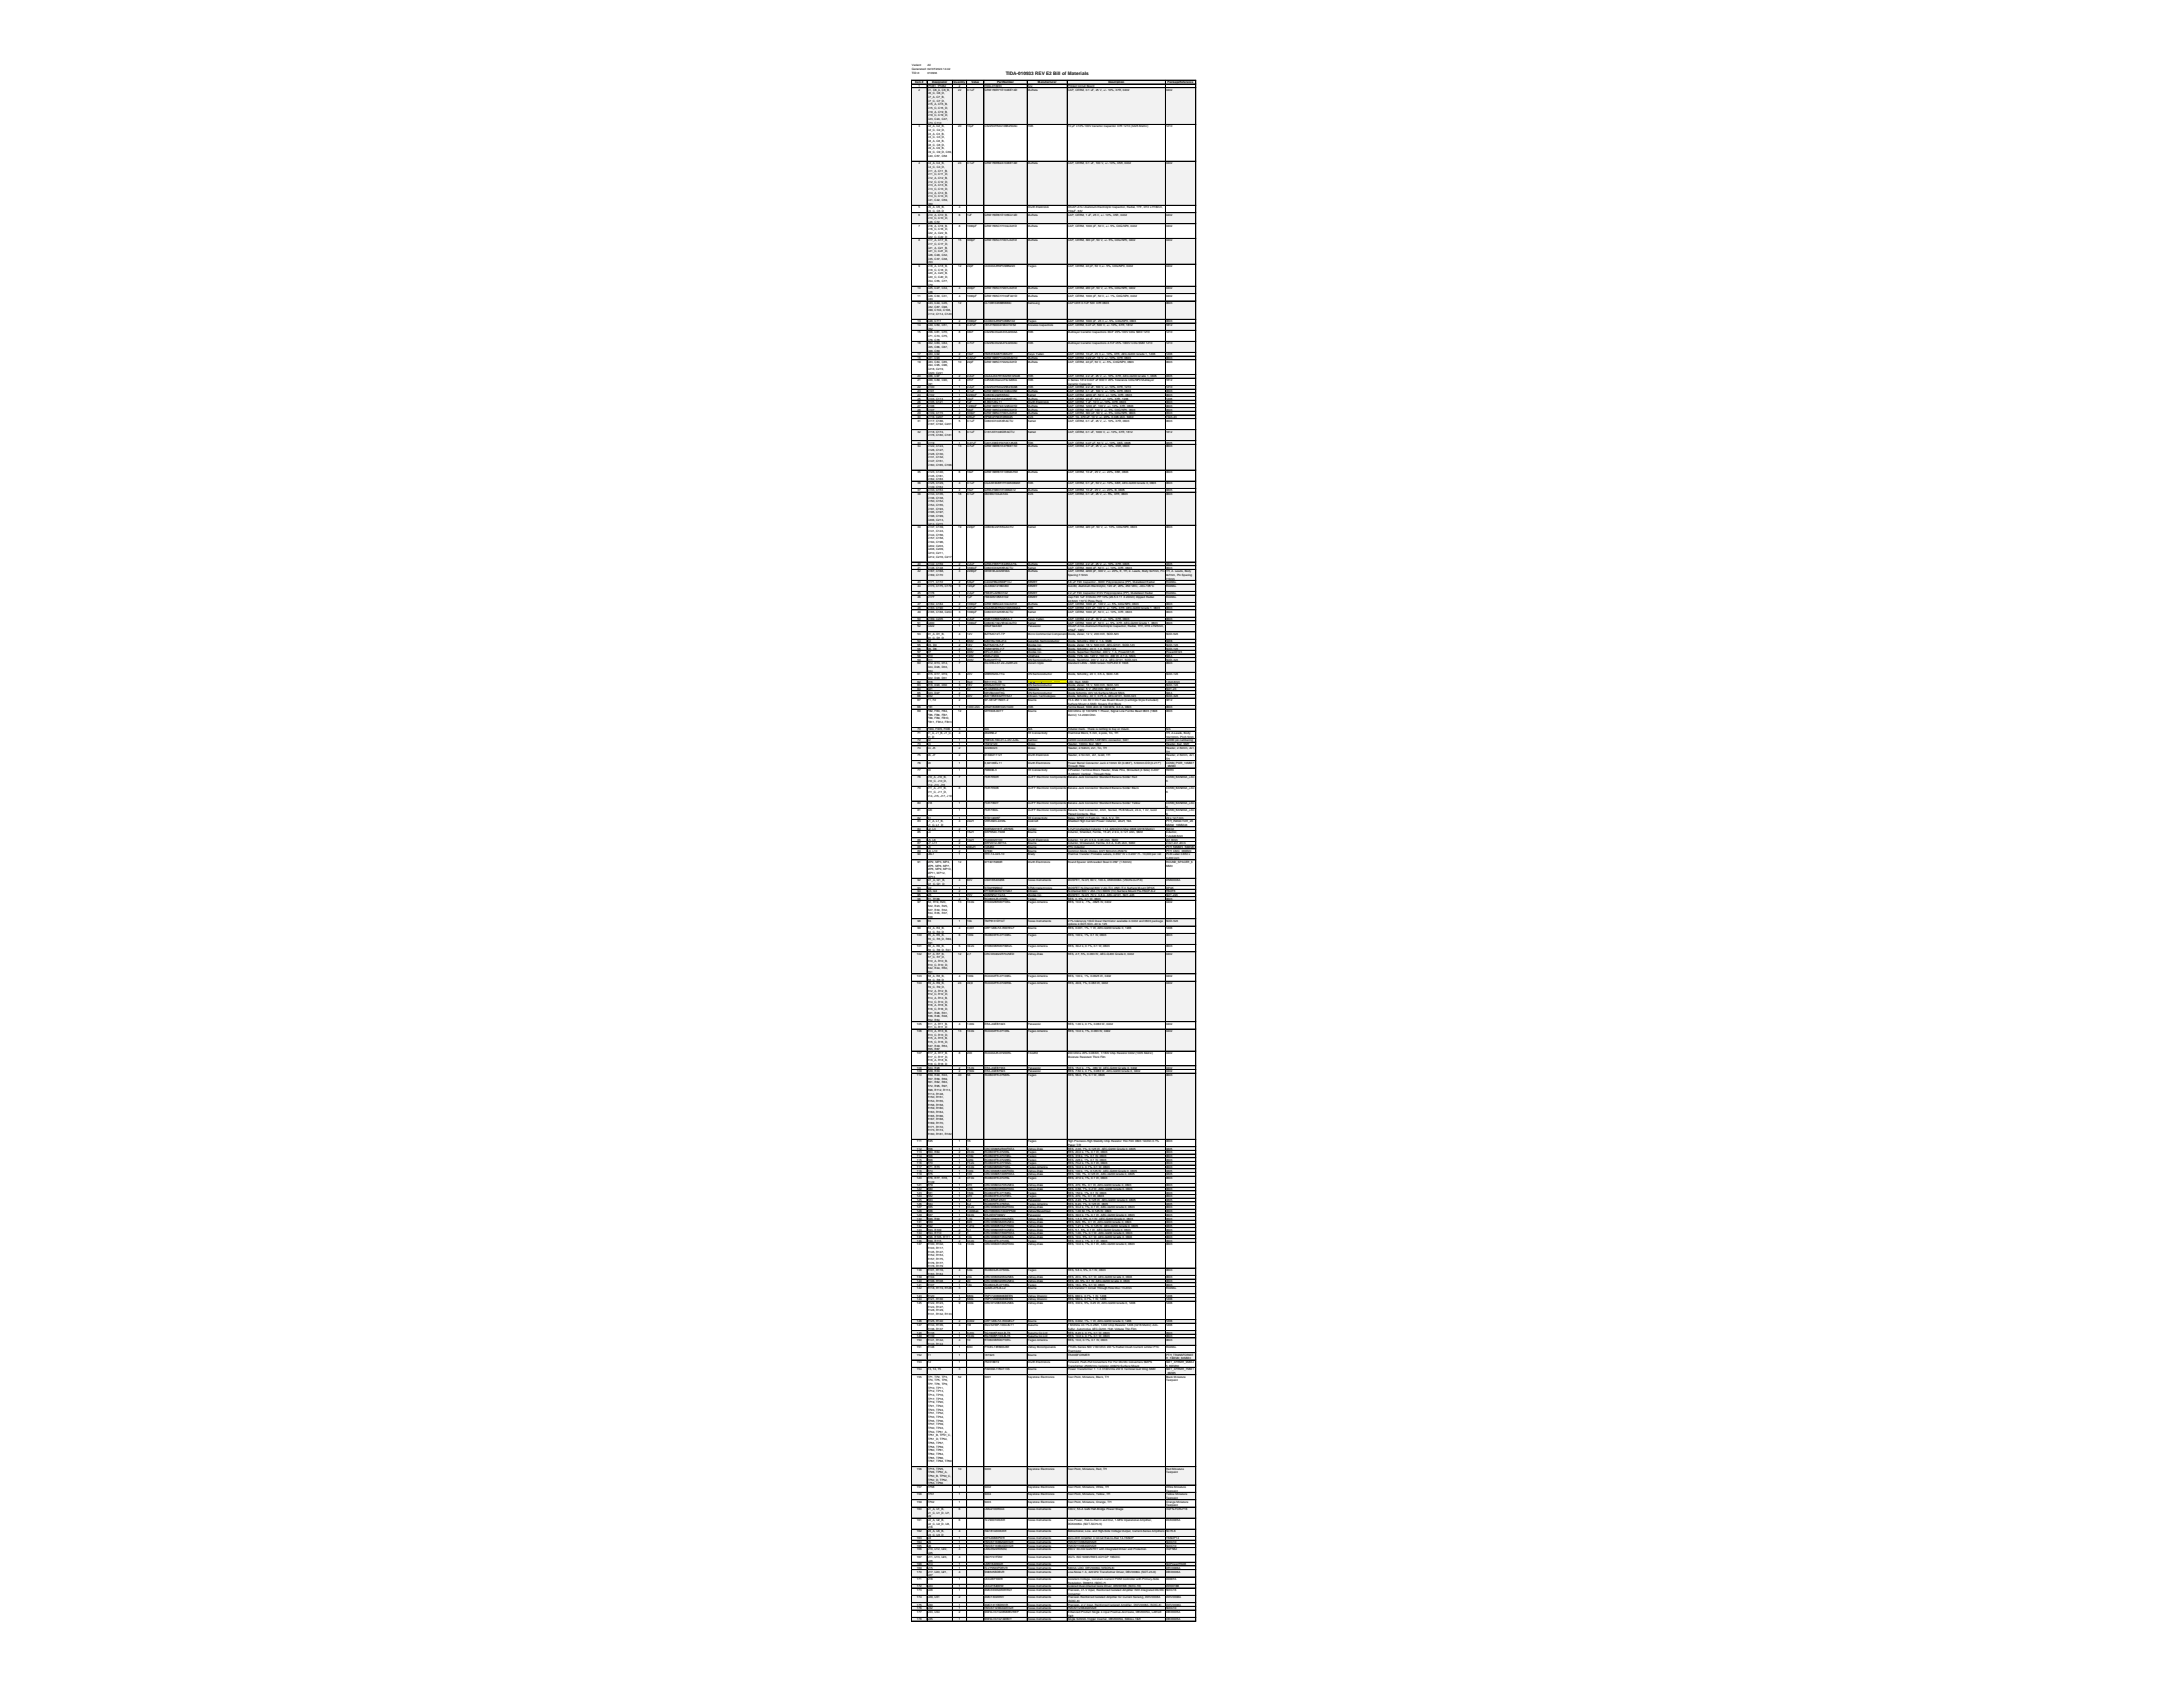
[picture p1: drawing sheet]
<svg xmlns="http://www.w3.org/2000/svg" width="279mm" height="216mm" viewBox="0 0 279 216" stroke-linecap="round" stroke-linejoin="round" font-family="sans-serif">
<defs><g id="words">
<text font-size=".6" x="128.7" y="9.6">TIDA-010933 REV E2 Bill of Materials</text>
<g font-size=".4">
<text x="116.7" y="8.5">Variant:</text>
<text x="116.7" y="8.9">Generated: 02/07/2024 14:42</text>
<text x="116.7" y="9.4">TID #:</text>
<text x="117.1" y="10.6">Item #</text>
<text x="117.6" y="11.1">1</text>
<text x="117.6" y="11.6">2</text>
<text x="118.7" y="8.5">All</text>
<text x="118.7" y="9.4">010933</text>
<text x="118.7" y="11.1">!PCB1, !PCB2</text>
<text x="118.7" y="11.6">C1, C6_A, C6_B,</text>
<text x="119.3" y="10.6">Designator</text>
<text x="122.1" y="10.6">Quantity</text>
<text x="122.6" y="11.6">22</text>
<text x="122.7" y="11.1">2</text>
<text x="123.8" y="11.6">0.1uF</text>
<text x="124.4" y="10.6">Value</text>
<text x="126" y="11.1">TIDA-010933</text>
<text x="126" y="11.6">GRM155R71E104KE14D</text>
<text x="127.6" y="10.6">PartNumber</text>
<text x="131.5" y="11.1">Any</text>
<text x="131.5" y="11.6">MuRata</text>
<text x="132.8" y="10.6">Manufacturer</text>
<text x="136.7" y="11.1">Printed Circuit Board</text>
<text x="136.7" y="11.6">CAP, CERM, 0.1 uF, 25 V, +/- 10%, X7R, 0402</text>
<text x="141.9" y="10.6">Description</text>
<text x="149.2" y="11.6">0402</text>
<text x="149.4" y="10.6">PackageReference</text>
<text x="117.6" y="16.3">3</text>
<text x="118.7" y="12.1">C6_C, C6_D,</text>
<text x="118.7" y="12.5">C7_A, C7_B,</text>
<text x="118.7" y="13">C7_C, C7_D,</text>
<text x="118.7" y="13.5">C15_A, C15_B,</text>
<text x="118.7" y="13.9">C15_C, C15_D,</text>
<text x="118.7" y="14.4">C19_A, C19_B,</text>
<text x="118.7" y="14.9">C19_C, C19_D,</text>
<text x="118.7" y="15.4">C23, C24, C47,</text>
<text x="118.7" y="15.8">C73, C110</text>
<text x="118.7" y="16.3">C2_A, C2_B,</text>
<text x="118.7" y="16.8">C2_C, C2_D,</text>
<text x="118.7" y="17.2">C3_A, C3_B,</text>
<text x="118.7" y="17.7">C3_C, C3_D,</text>
<text x="122.6" y="16.3">20</text>
<text x="123.8" y="16.3">10µF</text>
<text x="126" y="16.3">C3225X7R2A106K250AC</text>
<text x="131.5" y="16.3">TDK</text>
<text x="136.7" y="16.3">10 µF ±10% 100V Ceramic Capacitor X7R 1210 (3225 Metric)</text>
<text x="149.2" y="16.3">1210</text>
<text x="117.6" y="21">4</text>
<text x="118.7" y="18.2">C8_A, C8_B,</text>
<text x="118.7" y="18.7">C8_C, C8_D,</text>
<text x="118.7" y="19.1">C9_A, C9_B,</text>
<text x="118.7" y="19.6">C9_C, C9_D, C39,</text>
<text x="118.7" y="20.1">C40, C57, C58</text>
<text x="118.7" y="21">C4_A, C4_B,</text>
<text x="118.7" y="21.5">C4_C, C4_D,</text>
<text x="118.7" y="22">C11_A, C11_B,</text>
<text x="118.7" y="22.4">C11_C, C11_D,</text>
<text x="118.7" y="22.9">C12_A, C12_B,</text>
<text x="118.7" y="23.4">C12_C, C12_D,</text>
<text x="118.7" y="23.8">C13_A, C13_B,</text>
<text x="122.6" y="21">24</text>
<text x="123.8" y="21">0.1uF</text>
<text x="126" y="21">GRM155R62A104KE14D</text>
<text x="131.5" y="21">MuRata</text>
<text x="136.7" y="21">CAP, CERM, 0.1 uF, 100 V, +/- 10%, X5R, 0402</text>
<text x="149.2" y="21">0402</text>
<text x="117.6" y="26.7">5</text>
<text x="117.6" y="27.6">6</text>
<text x="117.6" y="29">7</text>
<text x="118.7" y="24.3">C13_C, C13_D,</text>
<text x="118.7" y="24.8">C14_A, C14_B,</text>
<text x="118.7" y="25.2">C14_C, C14_D,</text>
<text x="118.7" y="25.7">C41, C42, C59,</text>
<text x="118.7" y="26.2">C60</text>
<text x="118.7" y="26.7">C5_A, C5_B,</text>
<text x="118.7" y="27.1">C5_C, C5_D</text>
<text x="118.7" y="27.6">C10_A, C10_B,</text>
<text x="118.7" y="28.1">C10_C, C10_D,</text>
<text x="118.7" y="28.5">C46, C72</text>
<text x="118.7" y="29">C16_A, C16_B,</text>
<text x="118.7" y="29.5">C16_C, C16_D,</text>
<text x="118.7" y="30">C22_A, C22_B,</text>
<text x="122.7" y="26.7">4</text>
<text x="122.7" y="27.6">6</text>
<text x="122.7" y="29">8</text>
<text x="123.8" y="27.6">1uF</text>
<text x="123.8" y="29">1000pF</text>
<text x="126" y="27.6">GRM155R61E105KA12D</text>
<text x="126" y="29">GRM1555C1H102JA01D</text>
<text x="131.5" y="26.7">Wurth Elektronik</text>
<text x="131.5" y="27.6">MuRata</text>
<text x="131.5" y="29">MuRata</text>
<text x="136.7" y="26.7">WCAP-ATLI Aluminum Electrolytic Capacitor, Radial, THT, D10 x H16mm,</text>
<text x="136.7" y="27.1">150µF, 63V</text>
<text x="136.7" y="27.6">CAP, CERM, 1 uF, 25 V, +/- 10%, X5R, 0402</text>
<text x="136.7" y="29">CAP, CERM, 1000 pF, 50 V, +/- 5%, C0G/NP0, 0402</text>
<text x="149.2" y="27.6">0402</text>
<text x="149.2" y="29">0402</text>
<text x="117.6" y="30.9">8</text>
<text x="117.6" y="34.2">9</text>
<text x="118.7" y="30.4">C22_C, C22_D</text>
<text x="118.7" y="30.9">C17_A, C17_B,</text>
<text x="118.7" y="31.4">C17_C, C17_D,</text>
<text x="118.7" y="31.8">C21_A, C21_B,</text>
<text x="118.7" y="32.3">C21_C, C21_D,</text>
<text x="118.7" y="32.8">C26, C29, C32,</text>
<text x="118.7" y="33.2">C35, C37, C38,</text>
<text x="118.7" y="33.7">C53</text>
<text x="118.7" y="34.2">C18_A, C18_B,</text>
<text x="118.7" y="34.7">C18_C, C18_D,</text>
<text x="118.7" y="35.1">C20_A, C20_B,</text>
<text x="118.7" y="35.6">C20_C, C20_D,</text>
<text x="122.6" y="30.9">15</text>
<text x="122.6" y="34.2">12</text>
<text x="123.8" y="30.9">300pF</text>
<text x="123.8" y="34.2">22pF</text>
<text x="126" y="30.9">GRM1555C1H301JA01D</text>
<text x="126" y="34.2">CC0402JRNPO9BN220</text>
<text x="131.5" y="30.9">MuRata</text>
<text x="131.5" y="34.2">Yageo</text>
<text x="136.7" y="30.9">CAP, CERM, 300 pF, 50 V, +/- 5%, C0G/NP0, 0402</text>
<text x="136.7" y="34.2">CAP, CERM, 22 pF, 50 V,+/- 5%, C0G/NP0, 0402</text>
<text x="149.2" y="30.9">0402</text>
<text x="149.2" y="34.2">0402</text>
<text x="117.4" y="37">10</text>
<text x="117.4" y="38">11</text>
<text x="117.4" y="38.9">12</text>
<text x="117.4" y="41.2">13</text>
<text x="117.4" y="41.7">14</text>
<text x="118.7" y="36.1">C54, C55, C77,</text>
<text x="118.7" y="36.5">C79</text>
<text x="118.7" y="37">C25, C27, C34,</text>
<text x="118.7" y="37.5">C36</text>
<text x="118.7" y="38">C28, C30, C31,</text>
<text x="118.7" y="38.4">C33</text>
<text x="118.7" y="38.9">C43, C44, C45,</text>
<text x="118.7" y="39.4">C82, C87, C98,</text>
<text x="118.7" y="39.8">C99, C104, C108,</text>
<text x="118.7" y="40.3">C112, C114, C120</text>
<text x="118.7" y="41.2">C48, C111</text>
<text x="118.7" y="41.7">C49, C50, C51,</text>
<text x="122.6" y="38.9">12</text>
<text x="122.7" y="37">4</text>
<text x="122.7" y="38">4</text>
<text x="122.7" y="41.2">2</text>
<text x="122.7" y="41.7">4</text>
<text x="123.8" y="37">200pF</text>
<text x="123.8" y="38">1000pF</text>
<text x="123.8" y="41.2">1000pF</text>
<text x="123.8" y="41.7">0.47uF</text>
<text x="126" y="37">GRM1555C1H201JA01D</text>
<text x="126" y="38">GRM1555C1H102FA01D</text>
<text x="126" y="38.9">CL10B104KB8NNNC</text>
<text x="126" y="41.2">CC0603JRNPO8BN102</text>
<text x="126" y="41.7">1812Y5000474KXTWS2</text>
<text x="131.5" y="37">MuRata</text>
<text x="131.5" y="38">MuRata</text>
<text x="131.5" y="38.9">Samsung</text>
<text x="131.5" y="41.2">Yageo</text>
<text x="131.5" y="41.7">Knowles Capacitors</text>
<text x="136.7" y="37">CAP, CERM, 200 pF, 50 V, +/- 5%, C0G/NP0, 0402</text>
<text x="136.7" y="38">CAP, CERM, 1000 pF, 50 V, +/- 1%, C0G/NP0, 0402</text>
<text x="136.7" y="38.9">CAP CER 0.1UF 50V X7R 0603</text>
<text x="136.7" y="41.2">CAP, CERM, 1000 pF, 25 V,+/- 5%, C0G/NP0, 0603</text>
<text x="136.7" y="41.7">CAP, CERM, 0.47 uF, 500 V, +/- 10%, X7R, 1812</text>
<text x="149.2" y="37">0402</text>
<text x="149.2" y="38">0402</text>
<text x="149.2" y="38.9">0603</text>
<text x="149.2" y="41.2">0603</text>
<text x="149.2" y="41.7">1812</text>
<text x="117.4" y="42.7">15</text>
<text x="117.4" y="44.1">16</text>
<text x="117.4" y="45.5">17</text>
<text x="117.4" y="46">18</text>
<text x="117.4" y="46.4">19</text>
<text x="118.7" y="42.2">C52</text>
<text x="118.7" y="42.7">C56, C61, C70,</text>
<text x="118.7" y="43.1">C71, C74, C75,</text>
<text x="118.7" y="43.6">C76, C78</text>
<text x="118.7" y="44.1">C62, C63, C64,</text>
<text x="118.7" y="44.5">C65, C66, C67,</text>
<text x="118.7" y="45">C68, C69</text>
<text x="118.7" y="45.5">C80, C92</text>
<text x="118.7" y="46">C81, C93</text>
<text x="118.7" y="46.4">C83, C84, C85,</text>
<text x="118.7" y="46.9">C94, C95, C96,</text>
<text x="118.7" y="47.4">C218, C219,</text>
<text x="118.7" y="47.8">C220, C221</text>
<text x="122.6" y="46.4">10</text>
<text x="122.7" y="42.7">8</text>
<text x="122.7" y="44.1">8</text>
<text x="122.7" y="45.5">2</text>
<text x="122.7" y="46">2</text>
<text x="123.8" y="42.7">33nF</text>
<text x="123.8" y="44.1">4.7nF</text>
<text x="123.8" y="45.5">10uF</text>
<text x="123.8" y="46">0.22uF</text>
<text x="123.8" y="46.4">22pF</text>
<text x="126" y="42.7">C3225C0G2A333J200AA</text>
<text x="126" y="44.1">C3225C0G3A472J200AC</text>
<text x="126" y="45.5">TMK316AB7106KLHT</text>
<text x="126" y="46">GRM188R71C224KA01D</text>
<text x="126" y="46.4">GRM1885C1H220JA01D</text>
<text x="131.5" y="42.7">TDK</text>
<text x="131.5" y="44.1">TDK</text>
<text x="131.5" y="45.5">Taiyo Yuden</text>
<text x="131.5" y="46">MuRata</text>
<text x="131.5" y="46.4">MuRata</text>
<text x="136.7" y="42.7">Multilayer Ceramic Capacitors 33nF ±5% 100V C0G SMD 1210</text>
<text x="136.7" y="44.1">Multilayer Ceramic Capacitors 4.7nF ±5% 1000V C0G SMD 1210</text>
<text x="136.7" y="45.5">CAP, CERM, 10 µF, 25 V,+/- 10%, X7R, AEC-Q200 Grade 1, 1206</text>
<text x="136.7" y="46">CAP, CERM, 0.22 uF, 16 V, +/- 10%, X7R, 0603</text>
<text x="136.7" y="46.4">CAP, CERM, 22 pF, 50 V, +/- 5%, C0G/NP0, 0603</text>
<text x="149.2" y="42.7">1210</text>
<text x="149.2" y="44.1">1210</text>
<text x="149.2" y="45.5">1206</text>
<text x="149.2" y="46">0603</text>
<text x="149.2" y="46.4">0603</text>
<text x="117.4" y="48.3">20</text>
<text x="117.4" y="48.8">21</text>
<text x="117.4" y="49.7">22</text>
<text x="117.4" y="50.2">23</text>
<text x="117.4" y="50.7">24</text>
<text x="117.4" y="51.1">25</text>
<text x="117.4" y="51.6">26</text>
<text x="117.4" y="52.1">27</text>
<text x="117.4" y="52.5">28</text>
<text x="117.4" y="53">29</text>
<text x="117.4" y="53.5">30</text>
<text x="117.4" y="54">31</text>
<text x="118.7" y="48.3">C86, C97</text>
<text x="118.7" y="48.8">C88, C89, C90,</text>
<text x="118.7" y="49.2">C91</text>
<text x="118.7" y="49.7">C100</text>
<text x="118.7" y="50.2">C101</text>
<text x="118.7" y="50.7">C102</text>
<text x="118.7" y="51.1">C103, C113</text>
<text x="118.7" y="51.6">C105, C121</text>
<text x="118.7" y="52.1">C106</text>
<text x="118.7" y="52.5">C107</text>
<text x="118.7" y="53">C109, C115</text>
<text x="118.7" y="53.5">C116, C207</text>
<text x="118.7" y="54">C117, C186,</text>
<text x="122.7" y="48.3">2</text>
<text x="122.7" y="48.8">4</text>
<text x="122.7" y="49.7">1</text>
<text x="122.7" y="50.2">1</text>
<text x="122.7" y="50.7">1</text>
<text x="122.7" y="51.1">2</text>
<text x="122.7" y="51.6">2</text>
<text x="122.7" y="52.1">1</text>
<text x="122.7" y="52.5">1</text>
<text x="122.7" y="53">2</text>
<text x="122.7" y="53.5">2</text>
<text x="122.7" y="54">5</text>
<text x="123.8" y="48.3">2.2uF</text>
<text x="123.8" y="48.8">47nF</text>
<text x="123.8" y="49.7">2.2µF</text>
<text x="123.8" y="50.2">0.1uF</text>
<text x="123.8" y="50.7">2200pF</text>
<text x="123.8" y="51.1">22uF</text>
<text x="123.8" y="51.6">1uF</text>
<text x="123.8" y="52.1">1200pF</text>
<text x="123.8" y="52.5">56pF</text>
<text x="123.8" y="53">300pF</text>
<text x="123.8" y="53.5">470uF</text>
<text x="123.8" y="54">0.1uF</text>
<text x="126" y="48.3">CGA4J3X7R1E225K125AB</text>
<text x="126" y="48.8">C4532C0G2J473J320KA</text>
<text x="126" y="49.7">C3225X7R2A225K230AB</text>
<text x="126" y="50.2">GRM188R72A104KA35D</text>
<text x="126" y="50.7">C0603C222K5RAC</text>
<text x="126" y="51.1">GRM31CR71A226KE15L</text>
<text x="126" y="51.6">8,85012E+11</text>
<text x="126" y="52.1">GRM188R72A122KA01D</text>
<text x="126" y="52.5">GRM1885C2A560JA01D</text>
<text x="126" y="53">GRM1885C1H301JA01D</text>
<text x="126" y="53.5">TPSE477M010R0045</text>
<text x="126" y="54">C0603X104K3RACTU</text>
<text x="131.5" y="48.3">TDK</text>
<text x="131.5" y="48.8">TDK</text>
<text x="131.5" y="49.7">TDK</text>
<text x="131.5" y="50.2">MuRata</text>
<text x="131.5" y="50.7">Kemet</text>
<text x="131.5" y="51.1">MuRata</text>
<text x="131.5" y="51.6">Wurth Elektronik</text>
<text x="131.5" y="52.1">MuRata</text>
<text x="131.5" y="52.5">MuRata</text>
<text x="131.5" y="53">MuRata</text>
<text x="131.5" y="53.5">AVX</text>
<text x="131.5" y="54">Kemet</text>
<text x="136.7" y="48.3">CAP, CERM, 2.2 uF, 25 V, +/- 10%, X7R, AEC-Q200 Grade 1, 0805</text>
<text x="136.7" y="48.8">C Series 1812 0.047 uF 630 V ±5% Tolerance C0G/NP0 Multilayer</text>
<text x="136.7" y="49.2">Ceramic Capacitor</text>
<text x="136.7" y="49.7">CAP, CERM, 2.2 uF, 100 V, +/- 10%, X7R, 1210</text>
<text x="136.7" y="50.2">CAP, CERM, 0.1 uF, 100 V, +/- 10%, X7R, 0603</text>
<text x="136.7" y="50.7">CAP, CERM, 2200 pF, 50 V, +/- 10%, X7R, 0603</text>
<text x="136.7" y="51.1">CAP, CERM, 22 uF, 10 V, +/- 10%, X7R, 1206</text>
<text x="136.7" y="51.6">CAP, CERM, 1 uF, 10 V,+/- 10%, X7R, 0603</text>
<text x="136.7" y="52.1">CAP, CERM, 1200 pF, 100 V, +/- 10%, X7R, 0603</text>
<text x="136.7" y="52.5">CAP, CERM, 56 pF, 100 V, +/- 5%, C0G/NP0, 0603</text>
<text x="136.7" y="53">CAP, CERM, 300 pF, 50 V, +/- 5%, C0G/NP0, 0603</text>
<text x="136.7" y="53.5">CAP, TA, 470 uF, 10 V, +/- 20%, 0.045 ohm, SMD</text>
<text x="136.7" y="54">CAP, CERM, 0.1 uF, 25 V, +/- 10%, X7R, 0603</text>
<text x="149.2" y="48.3">0805</text>
<text x="149.2" y="48.8">1812</text>
<text x="149.2" y="49.7">1210</text>
<text x="149.2" y="50.2">0603</text>
<text x="149.2" y="50.7">0603</text>
<text x="149.2" y="51.1">1206</text>
<text x="149.2" y="51.6">0603</text>
<text x="149.2" y="52.1">0603</text>
<text x="149.2" y="52.5">0603</text>
<text x="149.2" y="53">0603</text>
<text x="149.2" y="53.5">7343-43</text>
<text x="149.2" y="54">0603</text>
<text x="117.4" y="55.4">32</text>
<text x="117.4" y="56.8">33</text>
<text x="117.4" y="57.2">34</text>
<text x="118.7" y="54.4">C187, C192, C201</text>
<text x="118.7" y="55.4">C118, C174,</text>
<text x="118.7" y="55.8">C178, C180, C181</text>
<text x="118.7" y="56.8">C119</text>
<text x="118.7" y="57.2">C122, C124,</text>
<text x="118.7" y="57.7">C126, C127,</text>
<text x="118.7" y="58.2">C128, C130,</text>
<text x="118.7" y="58.7">C131, C132,</text>
<text x="118.7" y="59.1">C147, C151,</text>
<text x="118.7" y="59.6">C160, C165, C166</text>
<text x="122.6" y="57.2">13</text>
<text x="122.7" y="55.4">5</text>
<text x="122.7" y="56.8">1</text>
<text x="123.8" y="55.4">0.1uF</text>
<text x="123.8" y="56.8">0.47uF</text>
<text x="123.8" y="57.2">4.7uF</text>
<text x="126" y="55.4">C1812W104KDRACTU</text>
<text x="126" y="56.8">C2012X6S1H474K125AB</text>
<text x="126" y="57.2">GRM188R61E475KE11D</text>
<text x="131.5" y="55.4">Kemet</text>
<text x="131.5" y="56.8">TDK</text>
<text x="131.5" y="57.2">MuRata</text>
<text x="136.7" y="55.4">CAP, CERM, 0.1 uF, 1000 V, +/- 10%, X7R, 1812</text>
<text x="136.7" y="56.8">CAP, CERM, 0.47 uF, 50 V, +/- 10%, X6S, 0805</text>
<text x="136.7" y="57.2">CAP, CERM, 4.7 uF, 25 V, +/- 10%, X5R, 0603</text>
<text x="149.2" y="55.4">1812</text>
<text x="149.2" y="56.8">0805</text>
<text x="149.2" y="57.2">0603</text>
<text x="117.4" y="60.5">35</text>
<text x="117.4" y="62">36</text>
<text x="117.4" y="62.9">37</text>
<text x="117.4" y="63.4">38</text>
<text x="118.7" y="60.5">C123, C140,</text>
<text x="118.7" y="61">C145, C161,</text>
<text x="118.7" y="61.5">C162, C163</text>
<text x="118.7" y="62">C125, C129,</text>
<text x="118.7" y="62.4">C149, C164</text>
<text x="118.7" y="62.9">C133, C153</text>
<text x="118.7" y="63.4">C134, C135,</text>
<text x="118.7" y="63.8">C136, C138,</text>
<text x="118.7" y="64.3">C150, C152,</text>
<text x="118.7" y="64.8">C154, C155,</text>
<text x="118.7" y="65.2">C191, C193,</text>
<text x="118.7" y="65.7">C195, C197,</text>
<text x="122.6" y="63.4">18</text>
<text x="122.7" y="60.5">6</text>
<text x="122.7" y="62">4</text>
<text x="122.7" y="62.9">2</text>
<text x="123.8" y="60.5">10uF</text>
<text x="123.8" y="62">0.1uF</text>
<text x="123.8" y="62.9">10uF</text>
<text x="123.8" y="63.4">0.1uF</text>
<text x="126" y="60.5">GRM188R61E106MA73D</text>
<text x="126" y="62">CGA3E3X8R1H104K080AE</text>
<text x="126" y="62.9">GRM219B31E106MA12</text>
<text x="126" y="63.4">06033C104JAT2A</text>
<text x="131.5" y="60.5">MuRata</text>
<text x="131.5" y="62">TDK</text>
<text x="131.5" y="62.9">MuRata</text>
<text x="131.5" y="63.4">AVX</text>
<text x="136.7" y="60.5">CAP, CERM, 10 uF, 25 V, +/- 20%, X5R, 0603</text>
<text x="136.7" y="62">CAP, CERM, 0.1 µF, 50 V,+/- 10%, X8R, AEC-Q200 Grade 0, 0603</text>
<text x="136.7" y="62.9">CAP, CERM, 10 uF, 25 V, +/- 20%, B, 0805</text>
<text x="136.7" y="63.4">CAP, CERM, 0.1 uF, 25 V, +/- 5%, X7R, 0603</text>
<text x="149.2" y="60.5">0603</text>
<text x="149.2" y="62">0603</text>
<text x="149.2" y="62.9">0805</text>
<text x="149.2" y="63.4">0603</text>
<text x="117.4" y="67.6">39</text>
<text x="118.7" y="66.2">C198, C199,</text>
<text x="118.7" y="66.7">C206, C213,</text>
<text x="118.7" y="67.1">C214, C215</text>
<text x="118.7" y="67.6">C137, C139,</text>
<text x="118.7" y="68.1">C141, C143,</text>
<text x="118.7" y="68.5">C144, C156,</text>
<text x="118.7" y="69">C157, C158,</text>
<text x="118.7" y="69.5">C194, C196,</text>
<text x="118.7" y="70">C202, C203,</text>
<text x="118.7" y="70.4">C208, C209,</text>
<text x="118.7" y="70.9">C210, C211,</text>
<text x="118.7" y="71.4">C212, C216, C217</text>
<text x="122.6" y="67.6">19</text>
<text x="123.8" y="67.6">220pF</text>
<text x="126" y="67.6">C0603C221K5GACTU</text>
<text x="131.5" y="67.6">Kemet</text>
<text x="136.7" y="67.6">CAP, CERM, 220 pF, 50 V, +/- 10%, C0G/NP0, 0603</text>
<text x="149.2" y="67.6">0603</text>
<text x="117.4" y="72.3">40</text>
<text x="117.4" y="72.8">41</text>
<text x="117.4" y="73.2">42</text>
<text x="117.4" y="74.7">43</text>
<text x="117.4" y="75.1">44</text>
<text x="117.4" y="76.1">45</text>
<text x="117.4" y="76.5">46</text>
<text x="117.4" y="77.5">47</text>
<text x="117.4" y="78">48</text>
<text x="118.7" y="72.3">C142, C159</text>
<text x="118.7" y="72.8">C146, C148</text>
<text x="118.7" y="73.2">C167, C168,</text>
<text x="118.7" y="73.7">C169, C170</text>
<text x="118.7" y="74.7">C171, C172</text>
<text x="118.7" y="75.1">C173, C175, C179</text>
<text x="118.7" y="76.1">C176</text>
<text x="118.7" y="76.5">C177</text>
<text x="118.7" y="77.5">C182, C184</text>
<text x="118.7" y="78">C183, C190</text>
<text x="122.7" y="72.3">2</text>
<text x="122.7" y="72.8">2</text>
<text x="122.7" y="73.2">4</text>
<text x="122.7" y="74.7">2</text>
<text x="122.7" y="75.1">3</text>
<text x="122.7" y="76.1">1</text>
<text x="122.7" y="76.5">1</text>
<text x="122.7" y="77.5">2</text>
<text x="122.7" y="78">2</text>
<text x="123.8" y="72.3">2.2uF</text>
<text x="123.8" y="72.8">3300pF</text>
<text x="123.8" y="73.2">2200pF</text>
<text x="123.8" y="74.7">5.6µF</text>
<text x="123.8" y="75.1">120µF</text>
<text x="123.8" y="76.1">2.2µF</text>
<text x="123.8" y="76.5">1µF</text>
<text x="123.8" y="77.5">1000pF</text>
<text x="123.8" y="78">0.01uF</text>
<text x="126" y="72.3">GRM21BR71E225KA73L</text>
<text x="126" y="72.8">C0603X332K5RACTU</text>
<text x="126" y="73.2">DE6E3KJ222MN3A</text>
<text x="126" y="74.7">C4AQHBU4560P1XJ</text>
<text x="126" y="75.1">ALC80A121BD450</text>
<text x="126" y="76.1">F863FL225K310Z</text>
<text x="126" y="76.5">F863DS105K310Z</text>
<text x="126" y="77.5">GRM1885C2A102JA01D</text>
<text x="126" y="78">CGA3E2X7R2A103K080AA</text>
<text x="131.5" y="72.3">MuRata</text>
<text x="131.5" y="72.8">Kemet</text>
<text x="131.5" y="73.2">MuRata</text>
<text x="131.5" y="74.7">KEMET</text>
<text x="131.5" y="75.1">KEMET</text>
<text x="131.5" y="76.1">KEMET</text>
<text x="131.5" y="76.5">KEMET</text>
<text x="131.5" y="77.5">MuRata</text>
<text x="131.5" y="78">TDK</text>
<text x="136.7" y="72.3">CAP, CERM, 2.2 uF, 25 V, +/- 10%, X7R, 0805</text>
<text x="136.7" y="72.8">CAP, CERM, 3300 pF, 50 V, +/- 10%, X7R, 0603</text>
<text x="136.7" y="73.2">CAP, CERM, 2200 pF, 300 V, +/- 20%, E, TH, 2- Leads, Body 9x7mm, Pin</text>
<text x="136.7" y="73.7">Spacing 7.5mm</text>
<text x="136.7" y="74.7">5.6 µF Film Capacitor - 600V Polypropylene (PP), Metallized Radial</text>
<text x="136.7" y="75.1">ALC80, Aluminum Electrolytic, 120 uF, 20%, 450 VDC, -40/+105°C</text>
<text x="136.7" y="76.1">2.2 µF Film Capacitor 310V Polypropylene (PP), Metallized Radial</text>
<text x="136.7" y="76.5">Cap Film 1uF 310VAC PP 10% (26.5 X 11 X 20mm) Dipped Radial</text>
<text x="136.7" y="77">22.5mm 110°C Pizza Pack</text>
<text x="136.7" y="77.5">CAP, CERM, 1000 pF, 100 V, +/- 5%, C0G/NP0, 0603</text>
<text x="136.7" y="78">CAP, CERM, 0.01 uF, 100 V, +/- 10%, X7R, AEC-Q200 Grade 1, 0603</text>
<text x="149.2" y="72.3">0805</text>
<text x="149.2" y="72.8">0603</text>
<text x="149.2" y="73.2">TH, 2- Leads, Body</text>
<text x="149.2" y="73.7">9x7mm, Pin Spacing</text>
<text x="149.2" y="74.2">7.5mm</text>
<text x="149.2" y="74.7">RADIAL</text>
<text x="149.2" y="75.1">RADIAL</text>
<text x="149.2" y="76.1">RADIAL</text>
<text x="149.2" y="76.5">RADIAL</text>
<text x="149.2" y="77.5">0603</text>
<text x="149.2" y="78">0603</text>
<text x="117.4" y="78.4">49</text>
<text x="117.4" y="79.4">50</text>
<text x="117.4" y="79.8">51</text>
<text x="117.4" y="80.3">52</text>
<text x="117.4" y="81.2">53</text>
<text x="117.4" y="82.2">54</text>
<text x="117.4" y="82.7">55</text>
<text x="117.4" y="83.1">56</text>
<text x="117.4" y="83.6">57</text>
<text x="118.7" y="78.4">C185, C188, C204</text>
<text x="118.7" y="79.4">C189, C205</text>
<text x="118.7" y="79.8">C200</text>
<text x="118.7" y="80.3">C222</text>
<text x="118.7" y="81.2">D1_A, D1_B,</text>
<text x="118.7" y="81.7">D1_C, D1_D</text>
<text x="118.7" y="82.2">D2</text>
<text x="118.7" y="82.7">D3, D4</text>
<text x="118.7" y="83.1">D5, D6</text>
<text x="118.7" y="83.6">D7</text>
<text x="122.7" y="78.4">3</text>
<text x="122.7" y="79.4">2</text>
<text x="122.7" y="79.8">1</text>
<text x="122.7" y="80.3">1</text>
<text x="122.7" y="81.2">4</text>
<text x="122.7" y="82.2">1</text>
<text x="122.7" y="82.7">2</text>
<text x="122.7" y="83.1">2</text>
<text x="122.7" y="83.6">1</text>
<text x="123.8" y="78.4">1000pF</text>
<text x="123.8" y="79.4">2.2uF</text>
<text x="123.8" y="79.8">1000pF</text>
<text x="123.8" y="81.2">12V</text>
<text x="123.8" y="82.2">650V</text>
<text x="123.8" y="82.7">16V</text>
<text x="123.8" y="83.1">40V</text>
<text x="123.8" y="83.6">400V</text>
<text x="126" y="78.4">C0603X102K5RACTU</text>
<text x="126" y="79.4">EMK107BB7225KA-T</text>
<text x="126" y="79.8">C0603C102J5RACAUTO</text>
<text x="126" y="80.3">EEUFS2A391</text>
<text x="126" y="81.2">BZT52C12T-TP</text>
<text x="126" y="82.2">GB01SLT06-214</text>
<text x="126" y="82.7">BZT52C16-7-F</text>
<text x="126" y="83.1">1N5819HW-7-F</text>
<text x="126" y="83.6">DFLU1400-7</text>
<text x="131.5" y="78.4">Kemet</text>
<text x="131.5" y="79.4">Taiyo Yuden</text>
<text x="131.5" y="79.8">Kemet</text>
<text x="131.5" y="80.3">Panasonic</text>
<text x="131.5" y="81.2">Micro Commercial Components</text>
<text x="131.5" y="82.2">GeneSiC Semiconductor</text>
<text x="131.5" y="82.7">Diodes Inc.</text>
<text x="131.5" y="83.1">Diodes Inc.</text>
<text x="131.5" y="83.6">Diodes Inc.</text>
<text x="136.7" y="78.4">CAP, CERM, 1000 pF, 50 V, +/- 10%, X7R, 0603</text>
<text x="136.7" y="79.4">CAP, CERM, 2.2 uF, 16 V, +/- 10%, X7R, 0603</text>
<text x="136.7" y="79.8">CAP, CERM, 1000 pF, 50 V, +/- 5%, X7R, AEC-Q200 Grade 1, 0603</text>
<text x="136.7" y="80.3">WCAP-ATUL Aluminum Electrolytic Capacitor, Radial, THT, D16 x H25mm,</text>
<text x="136.7" y="80.8">270µF, 100V</text>
<text x="136.7" y="81.2">Diode, Zener, 12 V, 200 mW, SOD-523</text>
<text x="136.7" y="82.2">Diode, Schottky, 650 V, 1 A, SMB</text>
<text x="136.7" y="82.7">Diode, Zener, 16 V, 500 mW, AEC-Q101, SOD-123</text>
<text x="136.7" y="83.1">Diode, Schottky, 40 V, 1 A, SOD-123</text>
<text x="136.7" y="83.6">Diode, Superfast Rectifier, 400 V, 1 A, PowerDI123</text>
<text x="149.2" y="78.4">0603</text>
<text x="149.2" y="79.4">0603</text>
<text x="149.2" y="79.8">0603</text>
<text x="149.2" y="81.2">SOD-523</text>
<text x="149.2" y="82.2">SMB</text>
<text x="149.2" y="82.7">SOD-123</text>
<text x="149.2" y="83.1">SOD-123</text>
<text x="149.2" y="83.6">PowerDI123</text>
<text x="117.4" y="84.1">58</text>
<text x="117.4" y="84.5">59</text>
<text x="117.4" y="85">60</text>
<text x="117.4" y="86.4">61</text>
<text x="117.4" y="87.4">62</text>
<text x="117.4" y="87.8">63</text>
<text x="117.4" y="88.3">64</text>
<text x="117.4" y="88.8">65</text>
<text x="117.4" y="89.2">66</text>
<text x="117.4" y="89.7">67</text>
<text x="118.7" y="84.1">D10</text>
<text x="118.7" y="84.5">D11</text>
<text x="118.7" y="85">D12, D13, D14,</text>
<text x="118.7" y="85.5">D24, D28, D33,</text>
<text x="118.7" y="86">D34</text>
<text x="118.7" y="86.4">D15, D17, D19,</text>
<text x="118.7" y="86.9">D22, D29, D31</text>
<text x="118.7" y="87.4">D16</text>
<text x="118.7" y="87.8">D18, D20, D30</text>
<text x="118.7" y="88.3">D21</text>
<text x="118.7" y="88.8">D23, D27</text>
<text x="118.7" y="89.2">D32</text>
<text x="118.7" y="89.7">F1, F2</text>
<text x="122.7" y="84.1">1</text>
<text x="122.7" y="84.5">1</text>
<text x="122.7" y="85">7</text>
<text x="122.7" y="86.4">6</text>
<text x="122.7" y="87.4">1</text>
<text x="122.7" y="87.8">3</text>
<text x="122.7" y="88.3">1</text>
<text x="122.7" y="88.8">2</text>
<text x="122.7" y="89.2">1</text>
<text x="122.7" y="89.7">2</text>
<text x="123.8" y="84.1">120V</text>
<text x="123.8" y="84.5">200V</text>
<text x="123.8" y="86.4">20V</text>
<text x="123.8" y="87.4">Red</text>
<text x="123.8" y="87.8">16V</text>
<text x="123.8" y="88.3">5V</text>
<text x="123.8" y="89.2">40V</text>
<text x="126" y="84.1">SMAJ120A</text>
<text x="126" y="84.5">BAS20HT1G</text>
<text x="126" y="85">KG DELLS1.22-JGKH-24</text>
<text x="126" y="86.4">MBR0520LT1G</text>
<text x="126" y="87.4">BR1111C-TR</text>
<text x="126" y="87.8">MMSZ4703T1G</text>
<text x="126" y="88.3">PLVA650A,215</text>
<text x="126" y="88.8">NRVBA340T3G</text>
<text x="126" y="89.2">BAT165E6327HTSA1</text>
<text x="126" y="89.7">SF-3812F1500T-2</text>
<text x="131.5" y="84.1">Littelfuse</text>
<text x="131.5" y="84.5">ON Semiconductor</text>
<text x="131.5" y="85">Osram Opto</text>
<text x="131.5" y="86.4">ON Semiconductor</text>
<text x="131.5" y="87.4">Stanley Electric Co., LTD</text>
<text x="131.5" y="87.8">ON Semiconductor</text>
<text x="131.5" y="88.3">Nexperia</text>
<text x="131.5" y="88.8">ON Semiconductor</text>
<text x="131.5" y="89.2">Infineon Technologies</text>
<text x="131.5" y="89.7">Bourns</text>
<text x="136.7" y="84.1">Diode, TVS, Uni, 120 V, 193 Vc, 400 W, 2.1 A, SMA</text>
<text x="136.7" y="84.5">Diode, Switching, 200 V, 0.2 A, AEC-Q101, SOD-323</text>
<text x="136.7" y="85">Standard LEDs - SMD Green TOPLED E 1608</text>
<text x="136.7" y="86.4">Diode, Schottky, 20 V, 0.5 A, SOD-123</text>
<text x="136.7" y="87.4">LED, Red, SMD</text>
<text x="136.7" y="87.8">Diode, Zener, 16 V, 500 mW, SOD-123</text>
<text x="136.7" y="88.3">Diode, Zener, 5 V, 250 mW, SOT-23</text>
<text x="136.7" y="88.8">Diode Schottky 40V 3A Surface Mount SMA</text>
<text x="136.7" y="89.2">Diode, Schottky, 40 V, 0.75 A, AEC-Q101, SOD-323</text>
<text x="136.7" y="89.7">15 A 250 V AC 80 V DC Fuse Board Mount (Cartridge Style Excluded)</text>
<text x="149.2" y="84.1">SMA</text>
<text x="149.2" y="84.5">SOD-323</text>
<text x="149.2" y="85">0603</text>
<text x="149.2" y="86.4">SOD-123</text>
<text x="149.2" y="87.4">1.6x0.8mm</text>
<text x="149.2" y="87.8">SOD-123</text>
<text x="149.2" y="88.3">SOT-23</text>
<text x="149.2" y="88.8">SMA</text>
<text x="149.2" y="89.2">SOD-323</text>
<text x="149.2" y="89.7">3812</text>
<text x="117.4" y="90.7">68</text>
<text x="117.4" y="91.1">69</text>
<text x="117.4" y="93.5">70</text>
<text x="117.4" y="94">71</text>
<text x="117.4" y="94.9">72</text>
<text x="117.4" y="95.4">73</text>
<text x="117.4" y="95.8">74</text>
<text x="118.7" y="90.7">FB1</text>
<text x="118.7" y="91.1">FB2, FB3, FB4,</text>
<text x="118.7" y="91.6">FB5, FB6, FB7,</text>
<text x="118.7" y="92.1">FB8, FB9, FB10,</text>
<text x="118.7" y="92.5">FB11, FB12, FB13</text>
<text x="118.7" y="93.5">FID4, FID5, FID6</text>
<text x="118.7" y="94">J1_A, J1_B, J1_C,</text>
<text x="118.7" y="94.4">J1_D</text>
<text x="118.7" y="94.9">J2</text>
<text x="118.7" y="95.4">J3</text>
<text x="118.7" y="95.8">J4, J5</text>
<text x="122.6" y="91.1">12</text>
<text x="122.7" y="90.7">1</text>
<text x="122.7" y="93.5">3</text>
<text x="122.7" y="94">4</text>
<text x="122.7" y="94.9">1</text>
<text x="122.7" y="95.4">1</text>
<text x="122.7" y="95.8">2</text>
<text x="123.8" y="90.7">1000 ohm</text>
<text x="126" y="90.7">MMZ1608B102CTA00</text>
<text x="126" y="91.1">MH1608-601Y</text>
<text x="126" y="93.5">N/A</text>
<text x="126" y="94">282856-2</text>
<text x="126" y="94.9">HSEC8-160-01-L-DV-A-BL</text>
<text x="126" y="95.4">15912120</text>
<text x="126" y="95.8">22284023</text>
<text x="131.5" y="90.7">TDK</text>
<text x="131.5" y="91.1">Bourns</text>
<text x="131.5" y="93.5">N/A</text>
<text x="131.5" y="94">TE Connectivity</text>
<text x="131.5" y="94.9">Samtec</text>
<text x="131.5" y="95.4">Molex</text>
<text x="131.5" y="95.8">Molex</text>
<text x="136.7" y="90.2">Surface Mount 2-SMD, Square End Block</text>
<text x="136.7" y="90.7">Ferrite Bead, 1000 ohm @ 100 MHz, 0.3 A, 0603</text>
<text x="136.7" y="91.1">600 Ohms @ 100 MHz 1 Power, Signal Line Ferrite Bead 0603 (1608</text>
<text x="136.7" y="91.6">Metric) 1A 200mOhm</text>
<text x="136.7" y="93.5">Fiducial mark. There is nothing to buy or mount.</text>
<text x="136.7" y="94">Therminal Block, 5 mm, 2-pole, Tin, TH</text>
<text x="136.7" y="94.9">C2000 controlCARD-120HSEC connector, SMT</text>
<text x="136.7" y="95.4">Header, 100mil, 6x2, SMT</text>
<text x="136.7" y="95.8">Header, 2.54mm, 2x1, Tin, TH</text>
<text x="149.2" y="90.7">0603</text>
<text x="149.2" y="91.1">0603</text>
<text x="149.2" y="93.5">N/A</text>
<text x="149.2" y="94">TH, 2-Leads, Body</text>
<text x="149.2" y="94.4">10x10mm, Pitch 5mm</text>
<text x="149.2" y="94.9">C2000 pin numbering</text>
<text x="149.2" y="95.4">Header, 6x2, SMT</text>
<text x="149.2" y="95.8">Header, 2.54mm, 2x1,</text>
<text x="117.4" y="96.8">75</text>
<text x="117.4" y="97.7">76</text>
<text x="117.4" y="98.7">77</text>
<text x="117.4" y="99.6">78</text>
<text x="117.4" y="101">79</text>
<text x="118.7" y="96.8">J6, J7</text>
<text x="118.7" y="97.7">J8</text>
<text x="118.7" y="98.7">J9</text>
<text x="118.7" y="99.6">J10_A, J10_B,</text>
<text x="118.7" y="100.1">J10_C, J10_D,</text>
<text x="118.7" y="100.5">J12, J13, J16</text>
<text x="118.7" y="101">J11_A, J11_B,</text>
<text x="118.7" y="101.5">J11_C, J11_D,</text>
<text x="118.7" y="102">J14, J15, J17, J19</text>
<text x="122.7" y="96.8">2</text>
<text x="122.7" y="97.7">1</text>
<text x="122.7" y="98.7">1</text>
<text x="122.7" y="99.6">7</text>
<text x="122.7" y="101">8</text>
<text x="126" y="96.8">61300211121</text>
<text x="126" y="97.7">6,94106E+11</text>
<text x="126" y="98.7">796636-3</text>
<text x="126" y="99.6">FCR7350R</text>
<text x="126" y="101">FCR7350B</text>
<text x="131.5" y="96.8">Wurth Elektronik</text>
<text x="131.5" y="97.7">Wurth Electronics</text>
<text x="131.5" y="98.7">TE Connectivity</text>
<text x="131.5" y="99.6">CLIFF Electronic Components</text>
<text x="131.5" y="101">CLIFF Electronic Components</text>
<text x="136.7" y="96.8">Header, 2.54 mm, 2x1, Gold, TH</text>
<text x="136.7" y="97.7">Power Barrel Connector Jack 2.10mm ID (0.083&quot;), 5.50mm OD (0.217&quot;)</text>
<text x="136.7" y="98.2">Through Hole</text>
<text x="136.7" y="98.7">3 Position Terminal Block Header, Male Pins, Shrouded (4 Side) 0.200&quot;</text>
<text x="136.7" y="99.1">(5.08mm) Vertical - Through Hole</text>
<text x="136.7" y="99.6">Banana Jack Connector Standard Banana Solder Red</text>
<text x="136.7" y="101">Banana Jack Connector Standard Banana Solder Black</text>
<text x="149.2" y="96.3">TH</text>
<text x="149.2" y="96.8">Header, 2.54mm, 2x1,</text>
<text x="149.2" y="97.2">TH</text>
<text x="149.2" y="97.7">CONN_PWR_10MM7</text>
<text x="149.2" y="98.2">_9MM0</text>
<text x="149.2" y="98.7">HDR3</text>
<text x="149.2" y="99.6">CONN_BANANA_JAC</text>
<text x="149.2" y="100.1">K</text>
<text x="149.2" y="101">CONN_BANANA_JAC</text>
<text x="149.2" y="101.5">K</text>
<text x="117.4" y="102.9">80</text>
<text x="117.4" y="103.8">81</text>
<text x="117.4" y="104.8">82</text>
<text x="117.4" y="105.2">83</text>
<text x="117.4" y="106.2">84</text>
<text x="117.4" y="106.7">85</text>
<text x="117.4" y="107.6">86</text>
<text x="118.7" y="102.9">J18</text>
<text x="118.7" y="103.8">J20</text>
<text x="118.7" y="104.8">K1</text>
<text x="118.7" y="105.2">L1_A, L1_B,</text>
<text x="118.7" y="105.7">L1_C, L1_D</text>
<text x="118.7" y="106.2">L2, L3</text>
<text x="118.7" y="106.7">L4</text>
<text x="118.7" y="107.6">L5, L6</text>
<text x="122.7" y="102.9">1</text>
<text x="122.7" y="103.8">1</text>
<text x="122.7" y="104.8">1</text>
<text x="122.7" y="105.2">4</text>
<text x="122.7" y="106.2">2</text>
<text x="122.7" y="106.7">1</text>
<text x="122.7" y="107.6">2</text>
<text x="123.8" y="105.2">22uH</text>
<text x="123.8" y="106.7">15uH</text>
<text x="123.8" y="107.6">10uH</text>
<text x="126" y="102.9">FCR7350Y</text>
<text x="126" y="103.8">FCR7350L</text>
<text x="126" y="104.8">RTD14005F</text>
<text x="126" y="105.2">VER2923-223KL</text>
<text x="126" y="106.2">SDEM20161T-4R7MS</text>
<text x="126" y="106.7">SRP6540-150M</text>
<text x="126" y="107.6">74404020100</text>
<text x="131.5" y="102.9">CLIFF Electronic Components</text>
<text x="131.5" y="103.8">CLIFF Electronic Components</text>
<text x="131.5" y="104.8">TE Connectivity</text>
<text x="131.5" y="105.2">Coilcraft</text>
<text x="131.5" y="106.2">Cyntec</text>
<text x="131.5" y="106.7">Bourns</text>
<text x="131.5" y="107.6">Wurth Elektronik</text>
<text x="136.7" y="102.9">Banana Jack Connector Standard Banana Solder Yellow</text>
<text x="136.7" y="103.8">Banana Test Connector, 4mm, Socket, PCB Mount, 24 A, 1 kV, Gold</text>
<text x="136.7" y="104.3">Plated Contacts, Blue</text>
<text x="136.7" y="104.8">Relay, SPDT (1 Form C), 16 A, 5 V, TH</text>
<text x="136.7" y="105.2">Shielded High Current Power Inductor, 22uH, 19A</text>
<text x="136.7" y="106.2">4.7µH Unshielded Inductor 1.1A 426mOhm Max 0806 (2016 Metric)</text>
<text x="136.7" y="106.7">Inductor, Shielded, Ferrite, 15 uH, 2.9 A, 0.121 ohm, SMD</text>
<text x="136.7" y="107.6">Inductor, 10 uH, 0.5 A, 0.85 ohm, SMD</text>
<text x="149.2" y="102.9">CONN_BANANA_JAC</text>
<text x="149.2" y="103.4">K</text>
<text x="149.2" y="103.8">CONN_BANANA_JAC</text>
<text x="149.2" y="104.3">K</text>
<text x="149.2" y="104.8">29 x 12.7 mm</text>
<text x="149.2" y="105.2">PTH_INDUCTOR_26</text>
<text x="149.2" y="105.7">MM92_16MM46</text>
<text x="149.2" y="106.2">SMD2</text>
<text x="149.2" y="106.7">Inductor,</text>
<text x="149.2" y="107.1">7.2x4x6.5mm</text>
<text x="149.2" y="107.6">2x1.6mm</text>
<text x="117.4" y="108.1">87</text>
<text x="117.4" y="108.5">88</text>
<text x="117.4" y="109">89</text>
<text x="117.4" y="109.5">90</text>
<text x="117.4" y="110.4">91</text>
<text x="117.4" y="112.8">92</text>
<text x="117.4" y="113.7">93</text>
<text x="118.7" y="108.1">L7, L11</text>
<text x="118.7" y="108.5">L8</text>
<text x="118.7" y="109">L9, L10</text>
<text x="118.7" y="109.5">LBL1</text>
<text x="118.7" y="110.4">MP2, MP3, MP4,</text>
<text x="118.7" y="110.9">MP5, MP6, MP7,</text>
<text x="118.7" y="111.4">MP8, MP9, MP10,</text>
<text x="118.7" y="111.8">MP11, MP12,</text>
<text x="118.7" y="112.3">MP13</text>
<text x="118.7" y="112.8">Q1_A, Q1_B,</text>
<text x="118.7" y="113.2">Q1_C, Q1_D</text>
<text x="118.7" y="113.7">Q2</text>
<text x="122.6" y="110.4">12</text>
<text x="122.7" y="108.1">2</text>
<text x="122.7" y="108.5">1</text>
<text x="122.7" y="109">2</text>
<text x="122.7" y="109.5">1</text>
<text x="122.7" y="112.8">4</text>
<text x="122.7" y="113.7">1</text>
<text x="123.8" y="108.5">200uH</text>
<text x="123.8" y="112.8">60V</text>
<text x="126" y="108.1">SRF2012-361YA</text>
<text x="126" y="108.5">145450</text>
<text x="126" y="109">47690</text>
<text x="126" y="109.5">THT-14-423-10</text>
<text x="126" y="110.4">9774015960R</text>
<text x="126" y="112.8">CSD18540Q5B</text>
<text x="126" y="113.7">STD2HNK60Z</text>
<text x="131.5" y="108.1">Bourns</text>
<text x="131.5" y="108.5">Bourns</text>
<text x="131.5" y="109">Bourns</text>
<text x="131.5" y="109.5">Brady</text>
<text x="131.5" y="110.4">Wurth Electronics</text>
<text x="131.5" y="112.8">Texas Instruments</text>
<text x="131.5" y="113.7">STMicroelectronics</text>
<text x="136.7" y="108.1">Inductor, Wirewound, Ferrite, 0.3 A, 0.45 ohm, SMD</text>
<text x="136.7" y="108.5">PFC Inductor</text>
<text x="136.7" y="109">Common Mode Chokes 4mH 50mohm 250kHz</text>
<text x="136.7" y="109.5">Thermal Transfer Printable Labels, 0.650&quot; W x 0.200&quot; H - 10,000 per roll</text>
<text x="136.7" y="110.4">Round Spacer Unthreaded Steel 0.059&quot; (1.50mm)</text>
<text x="136.7" y="112.8">MOSFET, N-CH, 60 V, 100 A, DNK0008A (VSON-CLIP-8)</text>
<text x="136.7" y="113.7">MOSFET N-Channel 600 V 2A (Tc) 45W (Tc) Surface Mount DPAK</text>
<text x="149.2" y="108.1">2.0x1.2x1.2mm</text>
<text x="149.2" y="108.5">PTH_59MM5_50MM0</text>
<text x="149.2" y="109">PTH_CMC_38MM0</text>
<text x="149.2" y="109.5">PCB Label 0.650 x</text>
<text x="149.2" y="110">0.200 inch</text>
<text x="149.2" y="110.4">ROUND_SPACER_6</text>
<text x="149.2" y="110.9">MM0</text>
<text x="149.2" y="112.8">DNK0008A</text>
<text x="149.2" y="113.7">DPAK</text>
<text x="117.3" y="119.8">100</text>
<text x="117.4" y="114.2">94</text>
<text x="117.4" y="114.7">95</text>
<text x="117.4" y="115.1">96</text>
<text x="117.4" y="115.6">97</text>
<text x="117.4" y="118">98</text>
<text x="117.4" y="118.9">99</text>
<text x="118.7" y="114.2">Q3, Q4</text>
<text x="118.7" y="114.7">Q5</text>
<text x="118.7" y="115.1">R1, R186</text>
<text x="118.7" y="115.6">R2, R19, R20,</text>
<text x="118.7" y="116.1">R22, R23, R25,</text>
<text x="118.7" y="116.5">R27, R30, R32,</text>
<text x="118.7" y="117">R34, R35, R37,</text>
<text x="118.7" y="117.5">R38</text>
<text x="118.7" y="118">R3</text>
<text x="118.7" y="118.9">R4_A, R4_B,</text>
<text x="118.7" y="119.4">R4_C, R4_D</text>
<text x="118.7" y="119.8">R5_A, R5_B,</text>
<text x="122.6" y="115.6">13</text>
<text x="122.7" y="114.2">2</text>
<text x="122.7" y="114.7">1</text>
<text x="122.7" y="115.1">2</text>
<text x="122.7" y="118">1</text>
<text x="122.7" y="118.9">4</text>
<text x="122.7" y="119.8">6</text>
<text x="123.8" y="114.7">70V</text>
<text x="123.8" y="115.1">0</text>
<text x="123.8" y="115.6">10.0k</text>
<text x="123.8" y="118">10k</text>
<text x="123.8" y="118.9">0,001</text>
<text x="123.8" y="119.8">100k</text>
<text x="126" y="114.2">IPT60R022S7XTMA1</text>
<text x="126" y="114.7">ZXMN7A11GTA</text>
<text x="126" y="115.1">RC0603JR-070RL</text>
<text x="126" y="115.6">RT0402BRD0710KL</text>
<text x="126" y="118">TMP6131DYAT</text>
<text x="126" y="118.9">CRF1206-FZ-R001ELF</text>
<text x="126" y="119.8">RC0603FR-07100KL</text>
<text x="131.5" y="114.2">Infineon</text>
<text x="131.5" y="114.7">Diodes Inc.</text>
<text x="131.5" y="115.1">Yageo</text>
<text x="131.5" y="115.6">Yageo America</text>
<text x="131.5" y="118">Texas Instruments</text>
<text x="131.5" y="118.9">Bourns</text>
<text x="131.5" y="119.8">Yageo</text>
<text x="136.7" y="114.2">N-Channel 600 V 23A (Tc) 390W (Tc) Surface Mount PG-HSOF-8-2</text>
<text x="136.7" y="114.7">MOSFET, N-CH, 70 V, 3.8 A, AEC-Q101, SOT-223</text>
<text x="136.7" y="115.1">RES, 0, 5%, 0.1 W, 0603</text>
<text x="136.7" y="115.6">RES, 10.0 k, .1%, .0625 W, 0402</text>
<text x="136.7" y="118">±1% tolerance 10kΩ linear thermistor available in 0402 and 0603 package</text>
<text x="136.7" y="118.4">options 2-SOT-5X3 -40 to 125</text>
<text x="136.7" y="118.9">RES, 0.001, 1%, 1 W, AEC-Q200 Grade 0, 1206</text>
<text x="136.7" y="119.8">RES, 100 k, 1%, 0.1 W, 0603</text>
<text x="149.2" y="114.2">HSOF8</text>
<text x="149.2" y="114.7">SOT-223</text>
<text x="149.2" y="115.1">0603</text>
<text x="149.2" y="115.6">0402</text>
<text x="149.2" y="118">SOD-523</text>
<text x="149.2" y="118.9">1206</text>
<text x="149.2" y="119.8">0603</text>
<text x="117.3" y="121.2">101</text>
<text x="117.3" y="122.2">102</text>
<text x="117.3" y="125">103</text>
<text x="117.3" y="126">104</text>
<text x="118.7" y="120.3">R5_C, R5_D, R69,</text>
<text x="118.7" y="120.8">R91</text>
<text x="118.7" y="121.2">R6_A, R6_B,</text>
<text x="118.7" y="121.7">R6_C, R6_D, R41</text>
<text x="118.7" y="122.2">R7_A, R7_B,</text>
<text x="118.7" y="122.7">R7_C, R7_D,</text>
<text x="118.7" y="123.1">R10_A, R10_B,</text>
<text x="118.7" y="123.6">R10_C, R10_D,</text>
<text x="118.7" y="124.1">R42, R44, R50,</text>
<text x="118.7" y="124.5">R51</text>
<text x="118.7" y="125">R8_A, R8_B,</text>
<text x="118.7" y="125.5">R8_C, R8_D</text>
<text x="118.7" y="126">R9_A, R9_B,</text>
<text x="122.6" y="122.2">12</text>
<text x="122.6" y="126">24</text>
<text x="122.7" y="121.2">5</text>
<text x="122.7" y="125">4</text>
<text x="123.8" y="121.2">39.2k</text>
<text x="123.8" y="122.2">2,7</text>
<text x="123.8" y="125">100k</text>
<text x="123.8" y="126">49,9</text>
<text x="126" y="121.2">RT0603BRD0739K2L</text>
<text x="126" y="122.2">CRCW04022R70JNED</text>
<text x="126" y="125">RC0402FR-07100KL</text>
<text x="126" y="126">RC0402FR-0749R9L</text>
<text x="131.5" y="121.2">Yageo America</text>
<text x="131.5" y="122.2">Vishay-Dale</text>
<text x="131.5" y="125">Yageo America</text>
<text x="131.5" y="126">Yageo America</text>
<text x="136.7" y="121.2">RES, 39.2 k, 0.1%, 0.1 W, 0603</text>
<text x="136.7" y="122.2">RES, 2.7, 5%, 0.063 W, AEC-Q200 Grade 0, 0402</text>
<text x="136.7" y="125">RES, 100 k, 1%, 0.0625 W, 0402</text>
<text x="136.7" y="126">RES, 49.9, 1%, 0.063 W, 0402</text>
<text x="149.2" y="121.2">0603</text>
<text x="149.2" y="122.2">0402</text>
<text x="149.2" y="125">0402</text>
<text x="149.2" y="126">0402</text>
<text x="117.3" y="131.1">105</text>
<text x="118.7" y="126.4">R9_C, R9_D,</text>
<text x="118.7" y="126.9">R12_A, R12_B,</text>
<text x="118.7" y="127.4">R12_C, R12_D,</text>
<text x="118.7" y="127.8">R14_A, R14_B,</text>
<text x="118.7" y="128.3">R14_C, R14_D,</text>
<text x="118.7" y="128.8">R16_A, R16_B,</text>
<text x="118.7" y="129.2">R16_C, R16_D,</text>
<text x="118.7" y="129.7">R21, R26, R31,</text>
<text x="118.7" y="130.2">R36, R46, R48,</text>
<text x="118.7" y="130.7">R52, R54</text>
<text x="118.7" y="131.1">R11_A, R11_B,</text>
<text x="118.7" y="131.6">R11_C, R11_D</text>
<text x="122.7" y="131.1">4</text>
<text x="123.8" y="131.1">1.00k</text>
<text x="126" y="131.1">ERA-2AEB102X</text>
<text x="131.5" y="131.1">Panasonic</text>
<text x="136.7" y="131.1">RES, 1.00 k, 0.1%, 0.063 W, 0402</text>
<text x="149.2" y="131.1">0402</text>
<text x="117.3" y="132.1">106</text>
<text x="117.3" y="134.9">107</text>
<text x="117.3" y="136.8">108</text>
<text x="117.3" y="137.2">109</text>
<text x="117.3" y="137.7">110</text>
<text x="118.7" y="132.1">R13_A, R13_B,</text>
<text x="118.7" y="132.5">R13_C, R13_D,</text>
<text x="118.7" y="133">R15_A, R15_B,</text>
<text x="118.7" y="133.5">R15_C, R15_D,</text>
<text x="118.7" y="134">R47, R49, R53,</text>
<text x="118.7" y="134.4">R55, R67</text>
<text x="118.7" y="134.9">R17_A, R17_B,</text>
<text x="118.7" y="135.4">R17_C, R17_D,</text>
<text x="118.7" y="135.8">R18_A, R18_B,</text>
<text x="118.7" y="136.3">R18_C, R18_D</text>
<text x="118.7" y="136.8">R24, R28</text>
<text x="118.7" y="137.2">R29, R33</text>
<text x="118.7" y="137.7">R39, R40, R43,</text>
<text x="122.6" y="132.1">13</text>
<text x="122.6" y="137.7">40</text>
<text x="122.7" y="134.9">8</text>
<text x="122.7" y="136.8">2</text>
<text x="122.7" y="137.2">2</text>
<text x="123.8" y="132.1">10.0k</text>
<text x="123.8" y="134.9">200</text>
<text x="123.8" y="136.8">15.0k</text>
<text x="123.8" y="137.2">7.50k</text>
<text x="123.8" y="137.7">56</text>
<text x="126" y="132.1">RC0402FR-0710KL</text>
<text x="126" y="134.9">RC0402JR-07200RL</text>
<text x="126" y="136.8">ERA-2AEB153X</text>
<text x="126" y="137.2">ERA-2AEB752X</text>
<text x="126" y="137.7">RC0603FR-0756RL</text>
<text x="131.5" y="132.1">Yageo America</text>
<text x="131.5" y="134.9">YAGEO</text>
<text x="131.5" y="136.8">Panasonic</text>
<text x="131.5" y="137.2">Panasonic</text>
<text x="131.5" y="137.7">Yageo</text>
<text x="136.7" y="132.1">RES, 10.0 k, 1%, 0.063 W, 0402</text>
<text x="136.7" y="134.9">200 Ohms ±5% 0.063W, 1/16W Chip Resistor 0402 (1005 Metric)</text>
<text x="136.7" y="135.4">Moisture Resistant Thick Film</text>
<text x="136.7" y="136.8">RES, 15.0 k, .1%, .063 W, AEC-Q200 Grade 0, 0402</text>
<text x="136.7" y="137.2">RES, 7.50 k, 0.1%, 0.063 W, AEC-Q200 Grade 0, 0402</text>
<text x="136.7" y="137.7">RES, 56.0, 1%, 0.1 W, 0603</text>
<text x="149.2" y="132.1">0402</text>
<text x="149.2" y="134.9">0402</text>
<text x="149.2" y="136.8">0402</text>
<text x="149.2" y="137.2">0402</text>
<text x="149.2" y="137.7">0603</text>
<text x="118.7" y="138.2">R57, R58, R59,</text>
<text x="118.7" y="138.7">R61, R62, R63,</text>
<text x="118.7" y="139.1">R72, R95, R97,</text>
<text x="118.7" y="139.6">R98, R112, R113,</text>
<text x="118.7" y="140.1">R114, R148,</text>
<text x="118.7" y="140.5">R150, R151,</text>
<text x="118.7" y="141">R154, R155,</text>
<text x="118.7" y="141.5">R156, R158,</text>
<text x="118.7" y="142">R159, R160,</text>
<text x="118.7" y="142.4">R163, R164,</text>
<text x="118.7" y="142.9">R165, R166,</text>
<text x="118.7" y="143.4">R167, R168,</text>
<text x="118.7" y="143.8">R169, R170,</text>
<text x="117.3" y="146.2">111</text>
<text x="117.3" y="147.1">112</text>
<text x="117.3" y="147.6">113</text>
<text x="117.3" y="148.1">114</text>
<text x="117.3" y="148.5">115</text>
<text x="117.3" y="149">116</text>
<text x="117.3" y="149.5">117</text>
<text x="117.3" y="150">118</text>
<text x="118.7" y="144.3">R171, R172,</text>
<text x="118.7" y="144.8">R173, R174,</text>
<text x="118.7" y="145.2">R180, R181, R182</text>
<text x="118.7" y="146.2">R45</text>
<text x="118.7" y="147.1">R56</text>
<text x="118.7" y="147.6">R60, R64</text>
<text x="118.7" y="148.1">R66</text>
<text x="118.7" y="148.5">R68</text>
<text x="118.7" y="149">R70</text>
<text x="118.7" y="149.5">R71, R73</text>
<text x="118.7" y="150">R74</text>
<text x="122.7" y="146.2">1</text>
<text x="122.7" y="147.1">1</text>
<text x="122.7" y="147.6">2</text>
<text x="122.7" y="148.1">1</text>
<text x="122.7" y="148.5">1</text>
<text x="122.7" y="149">1</text>
<text x="122.7" y="149.5">2</text>
<text x="122.7" y="150">1</text>
<text x="123.8" y="146.2">1K</text>
<text x="123.8" y="147.1">2</text>
<text x="123.8" y="147.6">20.0k</text>
<text x="123.8" y="148.1">316k</text>
<text x="123.8" y="148.5">226k</text>
<text x="123.8" y="149">73.2k</text>
<text x="123.8" y="149.5">10.0k</text>
<text x="123.8" y="150">100k</text>
<text x="126" y="147.1">CRCW08052R00FKEA</text>
<text x="126" y="147.6">RC0603FR-0720KL</text>
<text x="126" y="148.1">RC0603FR-07316KL</text>
<text x="126" y="148.5">RC0603FR-07226KL</text>
<text x="126" y="149">RC0603FR-0773K2L</text>
<text x="126" y="149.5">RT0603BRD0710KL</text>
<text x="126" y="150">CRCW0805100KFKEA</text>
<text x="131.5" y="146.2">Yageo</text>
<text x="131.5" y="147.1">Vishay-Dale</text>
<text x="131.5" y="147.6">Yageo</text>
<text x="131.5" y="148.1">Yageo</text>
<text x="131.5" y="148.5">Yageo</text>
<text x="131.5" y="149">Yageo</text>
<text x="131.5" y="149.5">Yageo America</text>
<text x="131.5" y="150">Vishay-Dale</text>
<text x="136.7" y="146.2">High Precision-High Stability Chip Resistor Thin Film 0603 1kOhm 0.1%</text>
<text x="136.7" y="146.7">Paper T/R</text>
<text x="136.7" y="147.1">RES, 2.00, 1%, 0.125 W, AEC-Q200 Grade 0, 0805</text>
<text x="136.7" y="147.6">RES, 20.0 k, 1%, 0.1 W, 0603</text>
<text x="136.7" y="148.1">RES, 316 k, 1%, 0.1 W, 0603</text>
<text x="136.7" y="148.5">RES, 226 k, 1%, 0.1 W, 0603</text>
<text x="136.7" y="149">RES, 73.2 k, 1%, 0.1 W, 0603</text>
<text x="136.7" y="149.5">RES, 10.0 k, 0.1%, 0.1 W, 0603</text>
<text x="136.7" y="150">RES, 100 k, 1%, 0.125 W, AEC-Q200 Grade 0, 0805</text>
<text x="149.2" y="146.2">0603</text>
<text x="149.2" y="147.1">0805</text>
<text x="149.2" y="147.6">0603</text>
<text x="149.2" y="148.1">0603</text>
<text x="149.2" y="148.5">0603</text>
<text x="149.2" y="149">0603</text>
<text x="149.2" y="149.5">0603</text>
<text x="149.2" y="150">0805</text>
<text x="117.3" y="150.4">119</text>
<text x="117.3" y="150.9">120</text>
<text x="117.3" y="151.8">121</text>
<text x="117.3" y="152.3">122</text>
<text x="117.3" y="152.8">123</text>
<text x="117.3" y="153.3">124</text>
<text x="117.3" y="153.7">125</text>
<text x="117.3" y="154.2">126</text>
<text x="117.3" y="154.7">127</text>
<text x="117.3" y="155.1">128</text>
<text x="117.3" y="155.6">129</text>
<text x="118.7" y="150.4">R75</text>
<text x="118.7" y="150.9">R76, R77, R78,</text>
<text x="118.7" y="151.4">R149</text>
<text x="118.7" y="151.8">R79</text>
<text x="118.7" y="152.3">R80</text>
<text x="118.7" y="152.8">R81</text>
<text x="118.7" y="153.3">R82</text>
<text x="118.7" y="153.7">R83</text>
<text x="118.7" y="154.2">R84</text>
<text x="118.7" y="154.7">R85</text>
<text x="118.7" y="155.1">R86</text>
<text x="118.7" y="155.6">R87</text>
<text x="122.7" y="150.4">1</text>
<text x="122.7" y="150.9">4</text>
<text x="122.7" y="151.8">1</text>
<text x="122.7" y="152.3">1</text>
<text x="122.7" y="152.8">1</text>
<text x="122.7" y="153.3">1</text>
<text x="122.7" y="153.7">1</text>
<text x="122.7" y="154.2">1</text>
<text x="122.7" y="154.7">1</text>
<text x="122.7" y="155.1">1</text>
<text x="122.7" y="155.6">1</text>
<text x="123.8" y="150.4">100</text>
<text x="123.8" y="150.9">47.0k</text>
<text x="123.8" y="151.8">470</text>
<text x="123.8" y="152.3">0,56</text>
<text x="123.8" y="152.8">150k</text>
<text x="123.8" y="153.3">470</text>
<text x="123.8" y="153.7">2,2</text>
<text x="123.8" y="154.2">6,2</text>
<text x="123.8" y="154.7">33.2k</text>
<text x="123.8" y="155.1">1.00Meg</text>
<text x="123.8" y="155.6">39.0k</text>
<text x="126" y="150.4">CRCW0805100RFKEA</text>
<text x="126" y="150.9">RC0603FR-0747KL</text>
<text x="126" y="151.8">CRCW0603470RJNEA</text>
<text x="126" y="152.3">RCWE0603R560FKEA</text>
<text x="126" y="152.8">RC0603FR-07150KL</text>
<text x="126" y="153.3">RC0603FR-07470RL</text>
<text x="126" y="153.7">ERJ-6RQF2R2V</text>
<text x="126" y="154.2">RC0805FR-076R2L</text>
<text x="126" y="154.7">CRCW060333K2FKEA</text>
<text x="126" y="155.1">MCT06030C1004FP500</text>
<text x="126" y="155.6">ERJ3EKF3902V</text>
<text x="131.5" y="150.4">Vishay-Dale</text>
<text x="131.5" y="150.9">Yageo</text>
<text x="131.5" y="151.8">Vishay-Dale</text>
<text x="131.5" y="152.3">Vishay-Dale</text>
<text x="131.5" y="152.8">Yageo</text>
<text x="131.5" y="153.3">Yageo</text>
<text x="131.5" y="153.7">Panasonic</text>
<text x="131.5" y="154.2">Yageo America</text>
<text x="131.5" y="154.7">Vishay-Dale</text>
<text x="131.5" y="155.1">Vishay/Beyschlag</text>
<text x="131.5" y="155.6">Panasonic</text>
<text x="136.7" y="150.4">RES, 100, 1%, 0.125 W, AEC-Q200 Grade 0, 0805</text>
<text x="136.7" y="150.9">RES, 47.0 k, 1%, 0.1 W, 0603</text>
<text x="136.7" y="151.8">RES, 470, 5%, 0.1 W, AEC-Q200 Grade 0, 0603</text>
<text x="136.7" y="152.3">RES, 0.56, 1%, 0.2 W, AEC-Q200 Grade 0, 0603</text>
<text x="136.7" y="152.8">RES, 150 k, 1%, 0.1 W, 0603</text>
<text x="136.7" y="153.3">RES, 470, 1%, 0.1 W, 0603</text>
<text x="136.7" y="153.7">RES, 2.20, 1%, 0.125 W, AEC-Q200 Grade 0, 0805</text>
<text x="136.7" y="154.2">RES, 6.20, 1%, 0.125 W, 0805</text>
<text x="136.7" y="154.7">RES, 33.2 k, 1%, 0.1 W, AEC-Q200 Grade 0, 0603</text>
<text x="136.7" y="155.1">RES, 1.00 M, 1%, 0.125 W, 0603</text>
<text x="136.7" y="155.6">RES, 39.0 k, 1%, 0.1 W, AEC-Q200 Grade 0, 0603</text>
<text x="149.2" y="150.4">0805</text>
<text x="149.2" y="150.9">0603</text>
<text x="149.2" y="151.8">0603</text>
<text x="149.2" y="152.3">0603</text>
<text x="149.2" y="152.8">0603</text>
<text x="149.2" y="153.3">0603</text>
<text x="149.2" y="153.7">0805</text>
<text x="149.2" y="154.2">0805</text>
<text x="149.2" y="154.7">0603</text>
<text x="149.2" y="155.1">0603</text>
<text x="149.2" y="155.6">0603</text>
<text x="117.3" y="156.1">130</text>
<text x="117.3" y="156.5">131</text>
<text x="117.3" y="157">132</text>
<text x="117.3" y="157.5">133</text>
<text x="117.3" y="158">134</text>
<text x="117.3" y="158.4">135</text>
<text x="117.3" y="158.9">136</text>
<text x="117.3" y="159.4">137</text>
<text x="118.7" y="156.1">R88, R90</text>
<text x="118.7" y="156.5">R89</text>
<text x="118.7" y="157">R92</text>
<text x="118.7" y="157.5">R93, R109</text>
<text x="118.7" y="158">R94, R110</text>
<text x="118.7" y="158.4">R96, R105, R111</text>
<text x="118.7" y="158.9">R99, R115</text>
<text x="118.7" y="159.4">R100, R102,</text>
<text x="118.7" y="159.8">R103, R117,</text>
<text x="118.7" y="160.3">R145, R147,</text>
<text x="118.7" y="160.8">R152, R153,</text>
<text x="118.7" y="161.3">R157, R175,</text>
<text x="118.7" y="161.7">R176, R177,</text>
<text x="122.6" y="159.4">14</text>
<text x="122.7" y="156.1">2</text>
<text x="122.7" y="156.5">1</text>
<text x="122.7" y="157">1</text>
<text x="122.7" y="157.5">2</text>
<text x="122.7" y="158">2</text>
<text x="122.7" y="158.4">3</text>
<text x="122.7" y="158.9">2</text>
<text x="123.8" y="156.1">1.5k</text>
<text x="123.8" y="156.5">820</text>
<text x="123.8" y="157">1.21k</text>
<text x="123.8" y="157.5">5,1</text>
<text x="123.8" y="158">1</text>
<text x="123.8" y="158.4">10k</text>
<text x="123.8" y="158.9">33.0k</text>
<text x="123.8" y="159.4">10.0k</text>
<text x="126" y="156.1">CRCW06031K50JNEA</text>
<text x="126" y="156.5">CRCW0603820RJNEA</text>
<text x="126" y="157">CRCW08051K21FKEA</text>
<text x="126" y="157.5">CRCW06035R10JNEA</text>
<text x="126" y="158">CRCW06031R00FKEA</text>
<text x="126" y="158.4">CRCW060310K0JNEA</text>
<text x="126" y="158.9">RC0603FR-0733KL</text>
<text x="126" y="159.4">CRCW060310K0FKEA</text>
<text x="131.5" y="156.1">Vishay-Dale</text>
<text x="131.5" y="156.5">Vishay-Dale</text>
<text x="131.5" y="157">Vishay-Dale</text>
<text x="131.5" y="157.5">Vishay-Dale</text>
<text x="131.5" y="158">Vishay-Dale</text>
<text x="131.5" y="158.4">Vishay-Dale</text>
<text x="131.5" y="158.9">Yageo</text>
<text x="131.5" y="159.4">Vishay-Dale</text>
<text x="136.7" y="156.1">RES, 1.5 k, 5%, 0.1 W, AEC-Q200 Grade 0, 0603</text>
<text x="136.7" y="156.5">RES, 820, 5%, 0.1 W, AEC-Q200 Grade 0, 0603</text>
<text x="136.7" y="157">RES, 1.21 k, 1%, 0.125 W, AEC-Q200 Grade 0, 0805</text>
<text x="136.7" y="157.5">RES, 5.1, 5%, 0.1 W, AEC-Q200 Grade 0, 0603</text>
<text x="136.7" y="158">RES, 1.00, 1%, 0.1 W, AEC-Q200 Grade 0, 0603</text>
<text x="136.7" y="158.4">RES, 10 k, 5%, 0.1 W, AEC-Q200 Grade 0, 0603</text>
<text x="136.7" y="158.9">RES, 33.0 k, 1%, 0.1 W, 0603</text>
<text x="136.7" y="159.4">RES, 10.0 k, 1%, 0.1 W, AEC-Q200 Grade 0, 0603</text>
<text x="149.2" y="156.1">0603</text>
<text x="149.2" y="156.5">0603</text>
<text x="149.2" y="157">0805</text>
<text x="149.2" y="157.5">0603</text>
<text x="149.2" y="158">0603</text>
<text x="149.2" y="158.4">0603</text>
<text x="149.2" y="158.9">0603</text>
<text x="149.2" y="159.4">0603</text>
<text x="117.3" y="162.7">138</text>
<text x="117.3" y="163.6">139</text>
<text x="117.3" y="164.1">140</text>
<text x="117.3" y="164.5">141</text>
<text x="117.3" y="165">142</text>
<text x="117.3" y="166">143</text>
<text x="117.3" y="166.4">144</text>
<text x="117.3" y="166.9">145</text>
<text x="118.7" y="162.2">R178, R179</text>
<text x="118.7" y="162.7">R101, R116,</text>
<text x="118.7" y="163.1">R183, R184</text>
<text x="118.7" y="163.6">R104</text>
<text x="118.7" y="164.1">R106, R108</text>
<text x="118.7" y="164.5">R107</text>
<text x="118.7" y="165">R118, R119, R126</text>
<text x="118.7" y="166">R120</text>
<text x="118.7" y="166.4">R121, R130</text>
<text x="118.7" y="166.9">R122, R123,</text>
<text x="118.7" y="167.4">R124, R127,</text>
<text x="118.7" y="167.8">R128, R129,</text>
<text x="122.7" y="162.7">4</text>
<text x="122.7" y="163.6">1</text>
<text x="122.7" y="164.1">2</text>
<text x="122.7" y="164.5">1</text>
<text x="122.7" y="165">3</text>
<text x="122.7" y="166">1</text>
<text x="122.7" y="166.4">2</text>
<text x="122.7" y="166.9">9</text>
<text x="123.8" y="162.7">5.6k</text>
<text x="123.8" y="163.6">20k</text>
<text x="123.8" y="164.1">20</text>
<text x="123.8" y="164.5">18k</text>
<text x="123.8" y="166">680k</text>
<text x="123.8" y="166.4">560k</text>
<text x="123.8" y="166.9">330k</text>
<text x="126" y="162.7">RC0603JR-075K6L</text>
<text x="126" y="163.6">CRCW060320K0JNEA</text>
<text x="126" y="164.1">CRCW060320R0JNEA</text>
<text x="126" y="164.5">RC0603JR-0718KL</text>
<text x="126" y="165">IsoM3-275-B-L2</text>
<text x="126" y="166">TNPV1206680KBEEN</text>
<text x="126" y="166.4">TNPV1206560KBEEN</text>
<text x="126" y="166.9">CRCW1206330KJNEA</text>
<text x="131.5" y="162.7">Yageo</text>
<text x="131.5" y="163.6">Vishay-Dale</text>
<text x="131.5" y="164.1">Vishay-Dale</text>
<text x="131.5" y="164.5">Yageo</text>
<text x="131.5" y="165">Bourns</text>
<text x="131.5" y="166">Vishay Draloric</text>
<text x="131.5" y="166.4">Vishay Draloric</text>
<text x="131.5" y="166.9">Vishay-Dale</text>
<text x="136.7" y="162.7">RES, 5.6 k, 5%, 0.1 W, 0603</text>
<text x="136.7" y="163.6">RES, 20 k, 5%, 0.1 W, AEC-Q200 Grade 0, 0603</text>
<text x="136.7" y="164.1">RES, 20, 5%, 0.1 W, AEC-Q200 Grade 0, 0603</text>
<text x="136.7" y="164.5">RES, 18 k, 5%, 0.1 W, 0603</text>
<text x="136.7" y="165">3 kA Varistor 1 Circuit Through Hole Disc 13.2mm</text>
<text x="136.7" y="166">RES, 680 k, 0.1%, 1 W, 1206</text>
<text x="136.7" y="166.4">RES, 560 k, 0.1%, 1 W, 1206</text>
<text x="136.7" y="166.9">RES, 330 k, 5%, 0.25 W, AEC-Q200 Grade 0, 1206</text>
<text x="149.2" y="162.7">0603</text>
<text x="149.2" y="163.6">0603</text>
<text x="149.2" y="164.1">0603</text>
<text x="149.2" y="164.5">0603</text>
<text x="149.2" y="165">RADIAL</text>
<text x="149.2" y="166">1206</text>
<text x="149.2" y="166.4">1206</text>
<text x="149.2" y="166.9">1206</text>
<text x="117.3" y="169.3">146</text>
<text x="117.3" y="169.7">147</text>
<text x="117.3" y="170.7">148</text>
<text x="117.3" y="171.1">149</text>
<text x="117.3" y="171.6">150</text>
<text x="117.3" y="172.5">151</text>
<text x="117.3" y="173.5">152</text>
<text x="118.7" y="168.3">R131, R132, R133</text>
<text x="118.7" y="169.3">R125, R140</text>
<text x="118.7" y="169.7">R134, R135,</text>
<text x="118.7" y="170.2">R136, R137</text>
<text x="118.7" y="170.7">R138</text>
<text x="118.7" y="171.1">R139</text>
<text x="118.7" y="171.6">R141, R142,</text>
<text x="118.7" y="172.1">R143, R144</text>
<text x="118.7" y="172.5">R146</text>
<text x="118.7" y="173.5">T1</text>
<text x="122.7" y="169.3">2</text>
<text x="122.7" y="169.7">4</text>
<text x="122.7" y="170.7">1</text>
<text x="122.7" y="171.1">1</text>
<text x="122.7" y="171.6">4</text>
<text x="122.7" y="172.5">1</text>
<text x="122.7" y="173.5">1</text>
<text x="123.8" y="169.3">0,002</text>
<text x="123.8" y="169.7">1M</text>
<text x="123.8" y="170.7">8.20k</text>
<text x="123.8" y="171.1">10.0k</text>
<text x="123.8" y="171.6">10</text>
<text x="123.8" y="172.5">60Ω</text>
<text x="126" y="169.3">CRF1206-FZ-R002ELF</text>
<text x="126" y="169.7">RGV3216P-1004-B-T1</text>
<text x="126" y="170.7">RG1608P-822-B-T5</text>
<text x="126" y="171.1">RG1608P-103-B-T5</text>
<text x="126" y="171.6">RT0603BRD0710RL</text>
<text x="126" y="172.5">PTCEL13R600LBE</text>
<text x="126" y="173.5">181923</text>
<text x="131.5" y="169.3">Bourns</text>
<text x="131.5" y="169.7">Susumu</text>
<text x="131.5" y="170.7">Susumu Co Ltd</text>
<text x="131.5" y="171.1">Susumu Co Ltd</text>
<text x="131.5" y="171.6">Yageo America</text>
<text x="131.5" y="172.5">Vishay Bccomponents</text>
<text x="131.5" y="173.5">Bourns</text>
<text x="136.7" y="169.3">RES, 0.002, 1%, 1 W, AEC-Q200 Grade 0, 1206</text>
<text x="136.7" y="169.7">1 MOhms ±0.1% 0.25W, 1/4W Chip Resistor 1206 (3216 Metric) Anti-</text>
<text x="136.7" y="170.2">Sulfur, Automotive AEC-Q200, High Voltage Thin Film</text>
<text x="136.7" y="170.7">RES, 8.20 k, 0.1%, 0.1 W, 0603</text>
<text x="136.7" y="171.1">RES, 10.0 k, 0.1%, 0.1 W, 0603</text>
<text x="136.7" y="171.6">RES, 10.0, 0.1%, 0.1 W, 0603</text>
<text x="136.7" y="172.5">PTCEL Series 500 V 60 Ohm ±30 % Radial Inrush Current Limiter PTC</text>
<text x="136.7" y="173">Thermistor</text>
<text x="136.7" y="173.5">TRANSFORMER</text>
<text x="149.2" y="169.3">1206</text>
<text x="149.2" y="169.7">1206</text>
<text x="149.2" y="170.7">0603</text>
<text x="149.2" y="171.1">0603</text>
<text x="149.2" y="171.6">0603</text>
<text x="149.2" y="172.5">RADIAL</text>
<text x="149.2" y="173.5">PTH_TRANSFORME</text>
<text x="149.2" y="174">R_74MM0_60MM0</text>
<text x="117.3" y="174.4">153</text>
<text x="117.3" y="175.4">154</text>
<text x="117.3" y="176.3">155</text>
<text x="118.7" y="174.4">T2</text>
<text x="118.7" y="175.4">T3, T4, T5</text>
<text x="118.7" y="176.3">TP1, TP2, TP3,</text>
<text x="118.7" y="176.8">TP4, TP5, TP6,</text>
<text x="118.7" y="177.3">TP7, TP8, TP9,</text>
<text x="118.7" y="177.7">TP10, TP11,</text>
<text x="118.7" y="178.2">TP12, TP13,</text>
<text x="118.7" y="178.7">TP14, TP16,</text>
<text x="118.7" y="179.1">TP17, TP18,</text>
<text x="118.7" y="179.6">TP19, TP20,</text>
<text x="122.6" y="176.3">52</text>
<text x="122.7" y="174.4">1</text>
<text x="122.7" y="175.4">3</text>
<text x="126" y="174.4">750316819</text>
<text x="126" y="175.4">PAD002-T764113S</text>
<text x="126" y="176.3">5001</text>
<text x="131.5" y="174.4">Wurth Electronics</text>
<text x="131.5" y="175.4">Bourns</text>
<text x="131.5" y="176.3">Keystone Electronics</text>
<text x="136.7" y="174.4">Forward, Push-Pull Converters For For DC/DC Converters SMPS</text>
<text x="136.7" y="174.9">Transformer 2500Vrms Isolation 400kHz Surface Mount</text>
<text x="136.7" y="175.4">Power Transformer 1: 1.3 3100Vrms 2W 6 Terminal Gull Wing SMD</text>
<text x="136.7" y="176.3">Test Point, Miniature, Black, TH</text>
<text x="149.2" y="174.4">SMT_XFRMR_9MM2</text>
<text x="149.2" y="174.9">5_8MM30</text>
<text x="149.2" y="175.4">SMT_XFRMR_7MM1</text>
<text x="149.2" y="175.8">_6MM5</text>
<text x="149.2" y="176.3">Black Miniature</text>
<text x="149.2" y="176.8">Testpoint</text>
<text x="118.7" y="180.1">TP21, TP22,</text>
<text x="118.7" y="180.5">TP23, TP24,</text>
<text x="118.7" y="181">TP31, TP32,</text>
<text x="118.7" y="181.5">TP33, TP34,</text>
<text x="118.7" y="182">TP35, TP36,</text>
<text x="118.7" y="182.4">TP37, TP39,</text>
<text x="118.7" y="182.9">TP40, TP43,</text>
<text x="118.7" y="183.4">TP44, TP51_A,</text>
<text x="118.7" y="183.8">TP51_B, TP51_C,</text>
<text x="118.7" y="184.3">TP51_D, TP54,</text>
<text x="118.7" y="184.8">TP55, TP57,</text>
<text x="118.7" y="185.3">TP58, TP59,</text>
<text x="118.7" y="185.7">TP60, TP61,</text>
<text x="117.3" y="188.1">156</text>
<text x="117.3" y="190.4">157</text>
<text x="117.3" y="191.4">158</text>
<text x="118.7" y="186.2">TP62, TP64,</text>
<text x="118.7" y="186.7">TP65, TP66,</text>
<text x="118.7" y="187.1">TP67, TP68, TP69</text>
<text x="118.7" y="188.1">TP15, TP25,</text>
<text x="118.7" y="188.5">TP26, TP50_A,</text>
<text x="118.7" y="189">TP50_B, TP50_C,</text>
<text x="118.7" y="189.5">TP50_D, TP52,</text>
<text x="118.7" y="190">TP53, TP56</text>
<text x="118.7" y="190.4">TP38</text>
<text x="118.7" y="191.4">TP41</text>
<text x="122.6" y="188.1">10</text>
<text x="122.7" y="190.4">1</text>
<text x="122.7" y="191.4">1</text>
<text x="126" y="188.1">5000</text>
<text x="126" y="190.4">5002</text>
<text x="126" y="191.4">5004</text>
<text x="131.5" y="188.1">Keystone Electronics</text>
<text x="131.5" y="190.4">Keystone Electronics</text>
<text x="131.5" y="191.4">Keystone Electronics</text>
<text x="136.7" y="188.1">Test Point, Miniature, Red, TH</text>
<text x="136.7" y="190.4">Test Point, Miniature, White, TH</text>
<text x="136.7" y="191.4">Test Point, Miniature, Yellow, TH</text>
<text x="149.2" y="188.1">Red Miniature</text>
<text x="149.2" y="188.5">Testpoint</text>
<text x="149.2" y="190.4">White Miniature</text>
<text x="149.2" y="190.9">Testpoint</text>
<text x="149.2" y="191.4">Yellow Miniature</text>
<text x="149.2" y="191.8">Testpoint</text>
<text x="117.3" y="192.3">159</text>
<text x="117.3" y="193.3">160</text>
<text x="117.3" y="194.7">161</text>
<text x="117.3" y="196.1">162</text>
<text x="117.3" y="197">163</text>
<text x="117.3" y="197.5">164</text>
<text x="117.3" y="198">165</text>
<text x="118.7" y="192.3">TP42</text>
<text x="118.7" y="193.3">U1_A, U1_B,</text>
<text x="118.7" y="193.7">U1_C, U1_D, U7,</text>
<text x="118.7" y="194.2">U9</text>
<text x="118.7" y="194.7">U2_A, U2_B,</text>
<text x="118.7" y="195.1">U2_C, U2_D, U8,</text>
<text x="118.7" y="195.6">U16</text>
<text x="118.7" y="196.1">U3_A, U3_B,</text>
<text x="118.7" y="196.5">U3_C, U3_D</text>
<text x="118.7" y="197">U4</text>
<text x="118.7" y="197.5">U5</text>
<text x="118.7" y="198">U6</text>
<text x="122.7" y="192.3">1</text>
<text x="122.7" y="193.3">6</text>
<text x="122.7" y="194.7">6</text>
<text x="122.7" y="196.1">4</text>
<text x="122.7" y="197">1</text>
<text x="122.7" y="197.5">1</text>
<text x="122.7" y="198">1</text>
<text x="126" y="192.3">5003</text>
<text x="126" y="193.3">LMG2100R044</text>
<text x="126" y="194.7">TLV9001IDCKR</text>
<text x="126" y="196.1">INA181A3IDCKR</text>
<text x="126" y="197">OPA4388IPWR</text>
<text x="126" y="197.5">TMCS1133B2QDVGR</text>
<text x="126" y="198">TMCS1133B4QDVGR</text>
<text x="131.5" y="192.3">Keystone Electronics</text>
<text x="131.5" y="193.3">Texas Instruments</text>
<text x="131.5" y="194.7">Texas Instruments</text>
<text x="131.5" y="196.1">Texas Instruments</text>
<text x="131.5" y="197">Texas Instruments</text>
<text x="131.5" y="197.5">Texas Instruments</text>
<text x="131.5" y="198">Texas Instruments</text>
<text x="136.7" y="192.3">Test Point, Miniature, Orange, TH</text>
<text x="136.7" y="193.3">100-V, 53-A GaN Half-Bridge Power Stage</text>
<text x="136.7" y="194.7">Low-Power, Rail-to-Rail In and Out, 1-MHz Operational Amplifier,</text>
<text x="136.7" y="195.1">DCK0005A (SOT-SC70-5)</text>
<text x="136.7" y="196.1">Bidirectional, Low- and High-Side Voltage Output, Current-Sense Amplifiers</text>
<text x="136.7" y="197">Zero-Drift Amplifier 4 Circuit Rail-to-Rail 14-TSSOP</text>
<text x="136.7" y="197.5">TMCS1133B2QDVGR</text>
<text x="136.7" y="198">TMCS1133B4QDVGR</text>
<text x="149.2" y="192.3">Orange Miniature</text>
<text x="149.2" y="192.8">Testpoint</text>
<text x="149.2" y="193.3">VQFN-FCRLF16</text>
<text x="149.2" y="194.7">DCK0005A</text>
<text x="149.2" y="196.1">SC70-6</text>
<text x="149.2" y="197">TSSOP14</text>
<text x="149.2" y="197.5">SOIC10</text>
<text x="149.2" y="198">SOIC10</text>
<text x="117.3" y="198.4">166</text>
<text x="117.3" y="199.4">167</text>
<text x="117.3" y="200.3">168</text>
<text x="117.3" y="200.8">169</text>
<text x="117.3" y="201.3">170</text>
<text x="117.3" y="202.2">171</text>
<text x="117.3" y="203.1">172</text>
<text x="117.3" y="203.6">173</text>
<text x="118.7" y="198.4">U10, U12, U22,</text>
<text x="118.7" y="198.9">U25</text>
<text x="118.7" y="199.4">U11, U13, U23,</text>
<text x="118.7" y="199.8">U26</text>
<text x="118.7" y="200.3">U14</text>
<text x="118.7" y="200.8">U15</text>
<text x="118.7" y="201.3">U17, U20, U21,</text>
<text x="118.7" y="201.7">U27</text>
<text x="118.7" y="202.2">U18</text>
<text x="118.7" y="203.1">U24</text>
<text x="118.7" y="203.6">U28</text>
<text x="122.7" y="198.4">4</text>
<text x="122.7" y="199.4">4</text>
<text x="122.7" y="200.3">1</text>
<text x="122.7" y="200.8">1</text>
<text x="122.7" y="201.3">4</text>
<text x="122.7" y="202.2">1</text>
<text x="122.7" y="203.1">1</text>
<text x="122.7" y="203.6">1</text>
<text x="126" y="198.4">LMG3522R050Q</text>
<text x="126" y="199.4">ISO7741FDW</text>
<text x="126" y="200.3">LM5164DDAR</text>
<text x="126" y="200.8">TLV75533PDRVR</text>
<text x="126" y="201.3">SN6505BDBVR</text>
<text x="126" y="202.2">UCC28710DR</text>
<text x="126" y="203.1">UCC21540DW</text>
<text x="126" y="203.6">AMC3330QDWERQ1</text>
<text x="131.5" y="198.4">Texas Instruments</text>
<text x="131.5" y="199.4">Texas Instruments</text>
<text x="131.5" y="200.3">Texas Instruments</text>
<text x="131.5" y="200.8">Texas Instruments</text>
<text x="131.5" y="201.3">Texas Instruments</text>
<text x="131.5" y="202.2">Texas Instruments</text>
<text x="131.5" y="203.1">Texas Instruments</text>
<text x="131.5" y="203.6">Texas Instruments</text>
<text x="136.7" y="198.4">650-V 30-mΩ GaN FET with Integrated Driver and Protection</text>
<text x="136.7" y="199.4">DGTL ISO 5000VRMS 4CH GP 16SOIC</text>
<text x="136.7" y="200.8">500mA LDO, DRV0006A (WSON-6)</text>
<text x="136.7" y="201.3">Low-Noise 1 A, 420 kHz Transformer Driver, DBV0006A (SOT-23-6)</text>
<text x="136.7" y="202.2">Constant-Voltage, Constant-Current PWM Controller with Primary-Side</text>
<text x="136.7" y="202.7">Regulation, D0007A (SOIC-7)</text>
<text x="136.7" y="203.1">Isolated Dual-Channel Gate Driver, DW0016B (SOIC-16)</text>
<text x="136.7" y="203.6">Precision, ±1-V Input, Reinforced Isolated Amplifier With Integrated DC/DC</text>
<text x="149.2" y="198.4">VQFN52</text>
<text x="149.2" y="200.3">SOPowerPAD8</text>
<text x="149.2" y="200.8">DRV0006A</text>
<text x="149.2" y="201.3">DBV0006A</text>
<text x="149.2" y="202.2">D0007A</text>
<text x="149.2" y="203.1">DW0016B</text>
<text x="149.2" y="203.6">SOIC16</text>
<text x="117.3" y="204.5">174</text>
<text x="117.3" y="205.5">175</text>
<text x="117.3" y="206">176</text>
<text x="117.3" y="206.4">177</text>
<text x="117.3" y="207.4">178</text>
<text x="118.7" y="204.5">U29, U31</text>
<text x="118.7" y="205.5">U30</text>
<text x="118.7" y="206">U32</text>
<text x="118.7" y="206.4">U33, U34</text>
<text x="118.7" y="207.4">U35</text>
<text x="122.7" y="204.5">2</text>
<text x="122.7" y="205.5">1</text>
<text x="122.7" y="206">1</text>
<text x="122.7" y="206.4">2</text>
<text x="122.7" y="207.4">1</text>
<text x="126" y="204.5">AMC1302DWV</text>
<text x="126" y="205.5">AMC1311BDWVR</text>
<text x="126" y="206">TMCS1123B4QDVGR</text>
<text x="126" y="206.4">SN74LVC1G08MDBVREP</text>
<text x="126" y="207.4">SN74LVC1G14DBVT</text>
<text x="131.5" y="204.5">Texas Instruments</text>
<text x="131.5" y="205.5">Texas Instruments</text>
<text x="131.5" y="206">Texas Instruments</text>
<text x="131.5" y="206.4">Texas Instruments</text>
<text x="131.5" y="207.4">Texas Instruments</text>
<text x="136.7" y="204.1">Converter</text>
<text x="136.7" y="204.5">Precision Reinforced Isolated Amplifier for Current Sensing, DWV0008A</text>
<text x="136.7" y="205">(SOIC-8)</text>
<text x="136.7" y="205.5">Precision, 2-V Input, Reinforced Isolated Amplifier, DWV0008A (SOIC-8)</text>
<text x="136.7" y="206">TMCS1123B4QDVGR</text>
<text x="136.7" y="206.4">Enhanced Product Single 2-Input Positive-And Gate, DBV0005A, LARGE</text>
<text x="136.7" y="206.9">T&amp;R</text>
<text x="136.7" y="207.4">Single Schmitt-Trigger Inverter, DBV0005A, SMALL T&amp;R</text>
<text x="149.2" y="204.5">DWV0008A</text>
<text x="149.2" y="205.5">DWV0008A</text>
<text x="149.2" y="206">SOIC10</text>
<text x="149.2" y="206.4">DBV0005A</text>
<text x="149.2" y="207.4">DBV0005A</text>
</g>
</g></defs>
<g fill="#f2f2f2">
<path d="M116.6 10.3h36.5v.5h-36.5z"/>
<path d="M116.6 11.2h36.5v4.7h-36.5z"/>
<path d="M116.6 20.6h36.5v5.7h-36.5z"/>
<path d="M116.6 27.2h36.5v1.4h-36.5z"/>
<path d="M116.6 30.5h36.5v3.3h-36.5z"/>
<path d="M116.6 36.6h36.5v1h-36.5z"/>
<path d="M116.6 38.5h36.5v2.4h-36.5z"/>
<path d="M116.6 41.3h36.5v1h-36.5z"/>
<path d="M116.6 43.7h36.5v1.4h-36.5z"/>
<path d="M116.6 45.6h36.5v.5h-36.5z"/>
<path d="M116.6 47.9h36.5v.5h-36.5z"/>
<path d="M116.6 49.3h36.5v.5h-36.5z"/>
<path d="M116.6 50.3h36.5v.5h-36.5z"/>
<path d="M116.6 51.2h36.5v.5h-36.5z"/>
<path d="M116.6 52.2h36.5v.5h-36.5z"/>
<path d="M116.6 53.1h36.5v.5h-36.5z"/>
<path d="M116.6 55h36.5v1.4h-36.5z"/>
<path d="M116.6 56.9h36.5v3.3h-36.5z"/>
<path d="M116.6 61.6h36.5v.9h-36.5z"/>
<path d="M116.6 63h36.5v4.2h-36.5z"/>
<path d="M116.6 71.9h36.5v.5h-36.5z"/>
<path d="M116.6 72.9h36.5v1.4h-36.5z"/>
<path d="M116.6 74.8h36.5v.9h-36.5z"/>
<path d="M116.6 76.2h36.5v.9h-36.5z"/>
<path d="M116.6 77.6h36.5v.5h-36.5z"/>
<path d="M116.6 79h36.5v.5h-36.5z"/>
<path d="M116.6 79.9h36.5v1h-36.5z"/>
<path d="M116.6 81.8h36.5v.5h-36.5z"/>
<path d="M116.6 82.8h36.5v.4h-36.5z"/>
<path d="M116.6 83.7h36.5v.5h-36.5z"/>
<path d="M116.6 84.6h36.5v1.5h-36.5z"/>
<path d="M116.6 87h14.9v.5h-14.9z"/>
</g>
<path d="M131.5 87h5.1v.5h-5.1z" fill="#ff0"/>
<g fill="#f2f2f2">
<path d="M136.6 87h16.5v.5h-16.5z"/>
<path d="M116.6 87.9h36.5v.5h-36.5z"/>
<path d="M116.6 88.9h36.5v.5h-36.5z"/>
<path d="M116.6 90.3h36.5v.5h-36.5z"/>
<path d="M116.6 93.1h36.5v.5h-36.5z"/>
<path d="M116.6 94.5h36.5v.5h-36.5z"/>
<path d="M116.6 95.5h36.5v.9h-36.5z"/>
<path d="M116.6 97.3h36.5v1h-36.5z"/>
<path d="M116.6 99.2h36.5v1.5h-36.5z"/>
<path d="M116.6 102.5h36.5v1h-36.5z"/>
<path d="M116.6 104.4h36.5v.5h-36.5z"/>
<path d="M116.6 105.8h36.5v.5h-36.5z"/>
<path d="M116.6 107.2h36.5v.5h-36.5z"/>
<path d="M116.6 108.2h36.5v.5h-36.5z"/>
<path d="M116.6 109.1h36.5v1h-36.5z"/>
<path d="M116.6 112.4h36.5v1h-36.5z"/>
<path d="M116.6 113.8h36.5v.5h-36.5z"/>
<path d="M116.6 114.8h36.5v.4h-36.5z"/>
<path d="M116.6 117.6h36.5v.9h-36.5z"/>
<path d="M116.6 119.5h36.5v1.4h-36.5z"/>
<path d="M116.6 121.8h36.5v2.9h-36.5z"/>
<path d="M116.6 125.6h36.5v5.2h-36.5z"/>
<path d="M116.6 131.7h36.5v2.8h-36.5z"/>
<path d="M116.6 136.4h36.5v.5h-36.5z"/>
<path d="M116.6 137.3h36.5v8.5h-36.5z"/>
<path d="M116.6 146.8h36.5v.4h-36.5z"/>
<path d="M116.6 147.7h36.5v.5h-36.5z"/>
<path d="M116.6 148.6h36.5v.5h-36.5z"/>
<path d="M116.6 149.6h36.5v.5h-36.5z"/>
<path d="M116.6 150.5h36.5v1h-36.5z"/>
<path d="M116.6 151.9h36.5v.5h-36.5z"/>
<path d="M116.6 152.9h36.5v.5h-36.5z"/>
<path d="M116.6 153.8h36.5v.5h-36.5z"/>
<path d="M116.6 154.8h36.5v.4h-36.5z"/>
<path d="M116.6 155.7h36.5v.5h-36.5z"/>
<path d="M116.6 156.6h36.5v.5h-36.5z"/>
<path d="M116.6 157.6h36.5v.5h-36.5z"/>
<path d="M116.6 158.5h36.5v.5h-36.5z"/>
<path d="M116.6 162.3h36.5v.9h-36.5z"/>
<path d="M116.6 163.7h36.5v.5h-36.5z"/>
<path d="M116.6 164.6h36.5v1h-36.5z"/>
<path d="M116.6 166h36.5v.5h-36.5z"/>
<path d="M116.6 168.9h36.5v.5h-36.5z"/>
<path d="M116.6 170.3h36.5v.5h-36.5z"/>
<path d="M116.6 171.2h36.5v1h-36.5z"/>
<path d="M116.6 173.1h36.5v1h-36.5z"/>
<path d="M116.6 175h36.5v1h-36.5z"/>
<path d="M116.6 187.7h36.5v2.4h-36.5z"/>
<path d="M116.6 191h36.5v1h-36.5z"/>
<path d="M116.6 192.9h36.5v1.4h-36.5z"/>
<path d="M116.6 195.7h36.5v1h-36.5z"/>
<path d="M116.6 197.1h36.5v.5h-36.5z"/>
<path d="M116.6 198.1h36.5v.9h-36.5z"/>
<path d="M116.6 199.9h36.5v.5h-36.5z"/>
<path d="M116.6 200.9h36.5v.9h-36.5z"/>
<path d="M116.6 202.8h36.5v.4h-36.5z"/>
<path d="M116.6 204.2h36.5v.9h-36.5z"/>
<path d="M116.6 205.6h36.5v.5h-36.5z"/>
<path d="M116.6 207h36.5v.5h-36.5z"/>
</g>
<g fill="none" stroke="#000" stroke-width=".13">
<path d="M116.6 10.3v197.2M116.6 10.3h36.5M116.6 10.7h36.5M116.6 11.2h36.5M116.6 15.9h36.5M118.6 10.3l.1 197.2M121.9 10.3v197.2M123.7 10.3v197.2M125.9 10.3v197.2M131.5 10.3v197.2M136.6 10.3v197.2M149.2 10.3v197.2"/>
<path d="M153 10.3l.1 197.2M116.6 20.6h36.5M116.6 26.3h36.5M116.6 27.2h36.5M116.6 28.6h36.5M116.6 30.5h36.5M116.6 33.8h36.5M116.6 36.6h36.5M116.6 37.6h36.5M116.6 38.5h36.5M116.6 40.9h36.5M116.6 41.3h36.5"/>
<path d="M116.6 42.3h36.5M116.6 43.7h36.5M116.6 45.1h36.5M116.6 45.6h36.5M116.6 46h36.5M116.6 47.9h36.5M116.6 48.4h36.5M116.6 49.3h36.5M116.6 49.8h36.5M116.6 50.3h36.5M116.6 50.7h36.5M116.6 51.2h36.5"/>
<path d="M116.6 51.7h36.5M116.6 52.2h36.5M116.6 52.6h36.5M116.6 53.1h36.5M116.6 53.6h36.5M116.6 55h36.5M116.6 56.4h36.5M116.6 56.9h36.5M116.6 60.2h36.5M116.6 61.6h36.5M116.6 62.5h36.5M116.6 63h36.5"/>
<path d="M116.6 67.2h36.5M116.6 71.9h36.5M116.6 72.4h36.5M116.6 72.9h36.5M116.6 74.3h36.5M116.6 74.8h36.5M116.6 75.7h36.5M116.6 76.2h36.5M116.6 77.1h36.5M116.6 77.6h36.5M116.6 78h36.5M116.6 79h36.5"/>
<path d="M116.6 79.5h36.5M116.6 79.9h36.5M116.6 80.9h36.5M116.6 81.8h36.5M116.6 82.3h36.5M116.6 82.8h36.5M116.6 83.2h36.5M116.6 83.7h36.5M116.6 84.2h36.5M116.6 84.6h36.5M116.6 86h36.5M116.6 87h36.5"/>
<path d="M116.6 87.5h36.5M116.6 87.9h36.5M116.6 88.4h36.5M116.6 88.9h36.5M116.6 89.3h36.5M116.6 90.3h36.5M116.6 90.8h36.5M116.6 93.1h36.5M116.6 93.6h36.5M116.6 94.5h36.5M116.6 95h36.5M116.6 95.5h36.5"/>
<path d="M116.6 96.4h36.5M116.6 97.3h36.5M116.6 98.3h36.5M116.6 99.2h36.5M116.6 100.6h36.5M116.6 102.5h36.5M116.6 103.5h36.5M116.6 104.4h36.5M116.6 104.9h36.5M116.6 105.8h36.5M116.6 106.3h36.5M116.6 107.2h36.5"/>
<path d="M116.6 107.7h36.5M116.6 108.2h36.5M116.6 108.6h36.5M116.6 109.1h36.5M116.6 110h36.5M116.6 110.1h36.5M116.6 112.4h36.5M116.6 113.3h36.5M116.6 113.8h36.5M116.6 114.3h36.5M116.6 114.8h36.5M116.6 115.2h36.5"/>
<path d="M116.6 117.6h36.5M116.6 118.5h36.5M116.6 119.5h36.5M116.6 120.9h36.5M116.6 121.8h36.5M116.6 124.6h36.5M116.6 125.6h36.5M116.6 130.8h36.5M116.6 131.7h36.5M116.6 134.5h36.5M116.6 136.4h36.5M116.6 136.9h36.5"/>
<path d="M116.6 137.3h36.5M116.6 137.4h36.5M116.6 145.8h36.5M116.6 146.8h36.5M116.6 147.2h36.5M116.6 147.7h36.5M116.6 148.2h36.5M116.6 148.6h36.5M116.6 149.1h36.5M116.6 149.6h36.5M116.6 150h36.5M116.6 150.1h36.5"/>
<path d="M116.6 150.5h36.5M116.6 151.5h36.5M116.6 151.9h36.5M116.6 152.4h36.5M116.6 152.9h36.5M116.6 153.3h36.5M116.6 153.4h36.5M116.6 153.8h36.5M116.6 154.3h36.5M116.6 154.8h36.5M116.6 155.2h36.5M116.6 155.7h36.5"/>
<path d="M116.6 156.2h36.5M116.6 156.6h36.5M116.6 157.1h36.5M116.6 157.6h36.5M116.6 158h36.5M116.6 158.1h36.5M116.6 158.5h36.5M116.6 159h36.5M116.6 162.3h36.5M116.6 163.2h36.5M116.6 163.7h36.5M116.6 164.2h36.5"/>
<path d="M116.6 164.6h36.5M116.6 165.6h36.5M116.6 166h36.5M116.6 166.1h36.5M116.6 166.5h36.5M116.6 168.9h36.5M116.6 169.3h36.5M116.6 169.4h36.5M116.6 170.3h36.5M116.6 170.8h36.5M116.6 171.2h36.5M116.6 172.2h36.5"/>
<path d="M116.6 173.1h36.5M116.6 174h36.5M116.6 175h36.5M116.6 175.9h36.5M116.6 187.7h36.5M116.6 190.1h36.5M116.6 191h36.5M116.6 191.9h36.5M116.6 192.9h36.5M116.6 194.3h36.5M116.6 195.7h36.5M116.6 196.6h36.5"/>
<path d="M116.6 197.1h36.5M116.6 197.6h36.5M116.6 198.1h36.5M116.6 199h36.5M116.6 199.9h36.5M116.6 200.4h36.5M116.6 200.9h36.5M116.6 201.8h36.5M116.6 202.8h36.5M116.6 203.2h36.5M116.6 204.2h36.5M116.6 205.1h36.5"/>
<path d="M116.6 205.6h36.5M116.6 206.1h36.5M116.6 207h36.5M116.6 207.5h36.5"/>
</g>
<use href="#words"/>
</svg>
